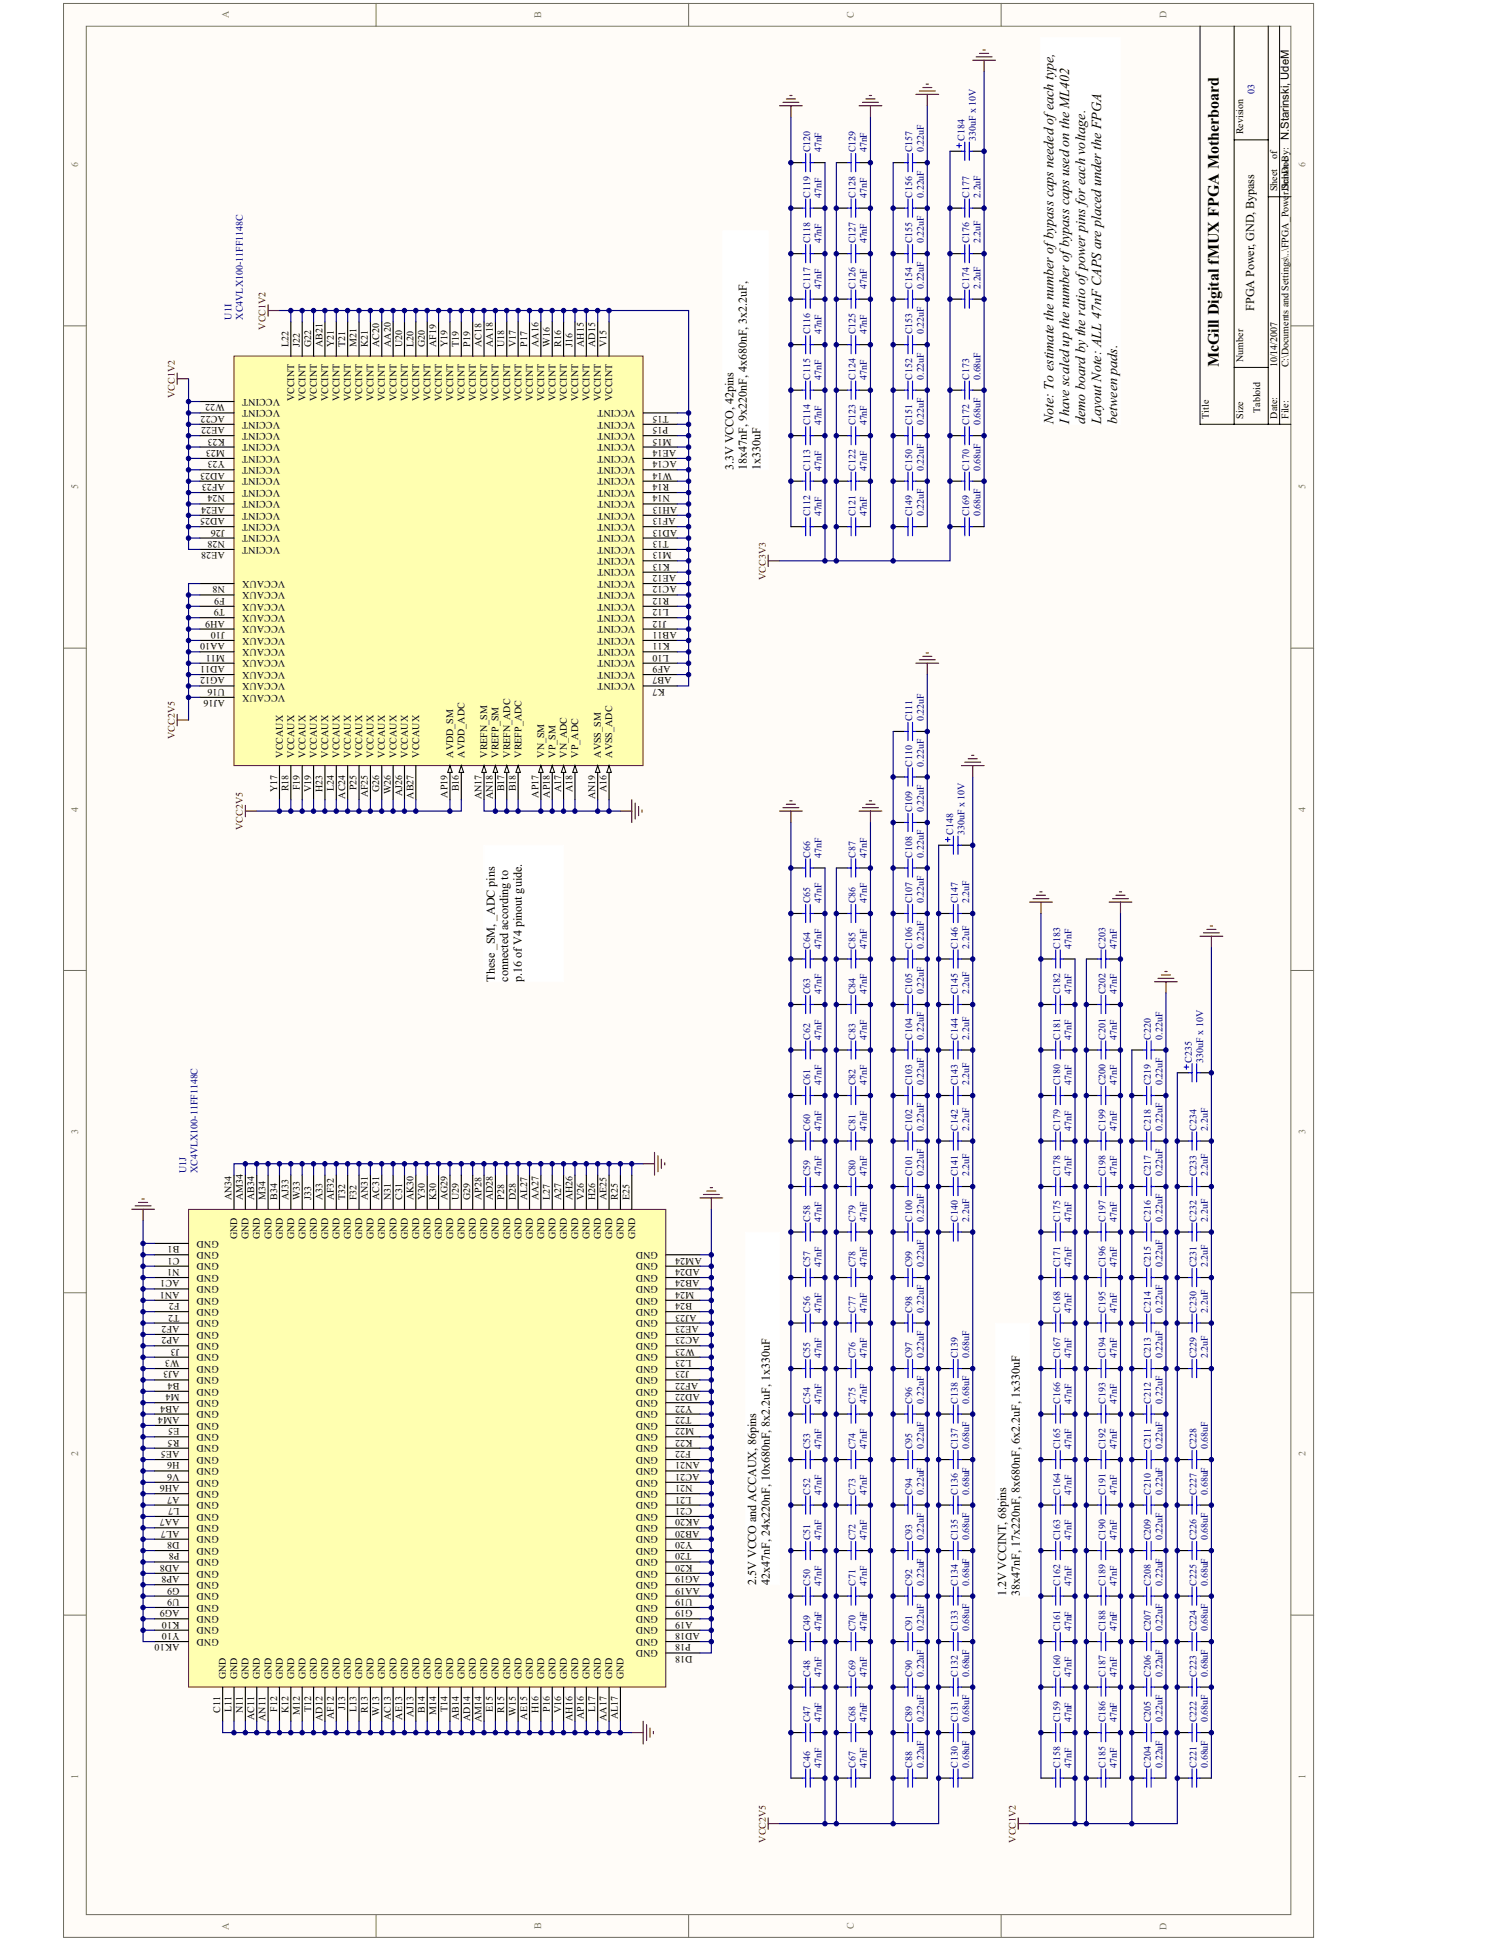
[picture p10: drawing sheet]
<svg xmlns="http://www.w3.org/2000/svg" width="216mm" height="279mm" viewBox="0 0 216 279" stroke-linecap="round" stroke-linejoin="round" font-family="sans-serif">
<defs><g id="words">
<text font-size="2.3" x="175.8" y="53" transform="rotate(-90 175.8 53)">McGill Digital fMUX FPGA Motherboard</text>
<g font-size="2">
<text x="151.9" y="61.2" transform="rotate(-90 151.9 61.2)">Note: To estimate the number ofbypass caps needed ofeach type,</text>
<text x="154.2" y="61.2" transform="rotate(-90 154.2 61.2)">Ihave scaled upthe number ofbypass caps used on the ML402</text>
<text x="156.5" y="61.2" transform="rotate(-90 156.5 61.2)">demo board by the ratio ofpower pins for each voltage.</text>
<text x="158.8" y="61.2" transform="rotate(-90 158.8 61.2)">Layout Note: ALL 47nF CAPS are placed under the FPGA</text>
<text x="161.1" y="61.2" transform="rotate(-90 161.1 61.2)">between pads.</text>
</g>
<g font-size="1.8">
<text x="180.9" y="44.8" transform="rotate(-90 180.9 44.8)">FPGA Power, GND, Bypass</text>
<text x="105.8" y="67.7" transform="rotate(-90 105.8 67.7)">3.3V VCCO, 42pins</text>
<text x="107.7" y="67.7" transform="rotate(-90 107.7 67.7)">18x47nF, 9x220nF, 4x680nF, 3x2.2uF,</text>
<text x="109.7" y="67.7" transform="rotate(-90 109.7 67.7)">1x330uF</text>
<text x="71.4" y="141.5" transform="rotate(-90 71.4 141.5)">These _SM, _ADC pins</text>
<text x="73.3" y="141.5" transform="rotate(-90 73.3 141.5)">connected according to</text>
<text x="75.2" y="141.5" transform="rotate(-90 75.2 141.5)">p.16 ofV4 pinout guide.</text>
<text x="109.1" y="228.5" transform="rotate(-90 109.1 228.5)">2.5V VCCO and ACCAUX, 86pins</text>
<text x="111" y="228.5" transform="rotate(-90 111 228.5)">42x47nF, 24x220nF, 10x680nF, 8x2.2uF, 1x330uF</text>
<text x="145.1" y="230.1" transform="rotate(-90 145.1 230.1)">1.2V VCCINT, 68pins</text>
<text x="147.1" y="230.1" transform="rotate(-90 147.1 230.1)">38x47nF, 17x220nF, 8x680nF, 6x2.2uF, 1x330uF</text>
</g>
<g font-size="1.4" fill="#716f64">
<text x="33" y="2.6" transform="rotate(-90 33 2.6)">A</text>
<text x="78.1" y="2.6" transform="rotate(-90 78.1 2.6)">B</text>
<text x="123.1" y="2.6" transform="rotate(-90 123.1 2.6)">C</text>
<text x="168.2" y="2.6" transform="rotate(-90 168.2 2.6)">D</text>
<text x="11.3" y="24.1" transform="rotate(-90 11.3 24.1)">6</text>
<text x="188.3" y="24.1" transform="rotate(-90 188.3 24.1)">6</text>
<text x="11.3" y="70.6" transform="rotate(-90 11.3 70.6)">5</text>
<text x="188.3" y="70.6" transform="rotate(-90 188.3 70.6)">5</text>
<text x="11.3" y="117" transform="rotate(-90 11.3 117)">4</text>
<text x="188.3" y="117" transform="rotate(-90 188.3 117)">4</text>
<text x="11.3" y="163.5" transform="rotate(-90 11.3 163.5)">3</text>
<text x="188.3" y="163.5" transform="rotate(-90 188.3 163.5)">3</text>
<text x="11.3" y="210" transform="rotate(-90 11.3 210)">2</text>
<text x="188.3" y="210" transform="rotate(-90 188.3 210)">2</text>
<text x="11.3" y="256.4" transform="rotate(-90 11.3 256.4)">1</text>
<text x="188.3" y="256.4" transform="rotate(-90 188.3 256.4)">1</text>
<text x="33" y="278.2" transform="rotate(-90 33 278.2)">A</text>
<text x="78.1" y="278.1" transform="rotate(-90 78.1 278.1)">B</text>
<text x="123.1" y="278.1" transform="rotate(-90 123.1 278.1)">C</text>
<text x="168.2" y="278.2" transform="rotate(-90 168.2 278.2)">D</text>
</g>
<g font-size="1.4" fill="#000080">
<text x="180.9" y="13.6" transform="rotate(-90 180.9 13.6)">03</text>
<text x="116.8" y="22" transform="rotate(-90 116.8 22)">C120</text>
<text x="118.5" y="22" transform="rotate(-90 118.5 22)">47nF</text>
<text x="123.4" y="22" transform="rotate(-90 123.4 22)">C129</text>
<text x="125" y="22" transform="rotate(-90 125 22)">47nF</text>
<text x="131.6" y="22" transform="rotate(-90 131.6 22)">C157</text>
<text x="133.2" y="22" transform="rotate(-90 133.2 22)">0.22uF</text>
<text x="139.1" y="20.3" transform="rotate(-90 139.1 20.3)">C184</text>
<text x="140.8" y="20.3" transform="rotate(-90 140.8 20.3)">330uF x 10V</text>
<text x="116.8" y="28.5" transform="rotate(-90 116.8 28.5)">C119</text>
<text x="118.5" y="28.5" transform="rotate(-90 118.5 28.5)">47nF</text>
<text x="123.4" y="28.5" transform="rotate(-90 123.4 28.5)">C128</text>
<text x="125" y="28.5" transform="rotate(-90 125 28.5)">47nF</text>
<text x="131.6" y="28.5" transform="rotate(-90 131.6 28.5)">C156</text>
<text x="133.2" y="28.5" transform="rotate(-90 133.2 28.5)">0.22uF</text>
<text x="139.8" y="28.5" transform="rotate(-90 139.8 28.5)">C177</text>
<text x="141.4" y="28.5" transform="rotate(-90 141.4 28.5)">2.2uF</text>
<text x="116.8" y="35.1" transform="rotate(-90 116.8 35.1)">C118</text>
<text x="118.5" y="35.1" transform="rotate(-90 118.5 35.1)">47nF</text>
<text x="123.4" y="35.1" transform="rotate(-90 123.4 35.1)">C127</text>
<text x="125" y="35.1" transform="rotate(-90 125 35.1)">47nF</text>
<text x="131.6" y="35.1" transform="rotate(-90 131.6 35.1)">C155</text>
<text x="133.2" y="35.1" transform="rotate(-90 133.2 35.1)">0.22uF</text>
<text x="139.8" y="35.1" transform="rotate(-90 139.8 35.1)">C176</text>
<text x="141.4" y="35.1" transform="rotate(-90 141.4 35.1)">2.2uF</text>
<text x="116.8" y="41.7" transform="rotate(-90 116.8 41.7)">C117</text>
<text x="118.5" y="41.7" transform="rotate(-90 118.5 41.7)">47nF</text>
<text x="123.4" y="41.7" transform="rotate(-90 123.4 41.7)">C126</text>
<text x="125" y="41.7" transform="rotate(-90 125 41.7)">47nF</text>
<text x="131.6" y="41.7" transform="rotate(-90 131.6 41.7)">C154</text>
<text x="133.2" y="41.7" transform="rotate(-90 133.2 41.7)">0.22uF</text>
<text x="139.8" y="41.7" transform="rotate(-90 139.8 41.7)">C174</text>
<text x="141.4" y="41.7" transform="rotate(-90 141.4 41.7)">2.2uF</text>
<text x="33.4" y="46.1" transform="rotate(-90 33.4 46.1)">U1I</text>
<text x="35" y="46.1" transform="rotate(-90 35 46.1)">XC4VLX100-11FF1148C</text>
<text x="116.8" y="48.2" transform="rotate(-90 116.8 48.2)">C116</text>
<text x="118.5" y="48.2" transform="rotate(-90 118.5 48.2)">47nF</text>
<text x="123.4" y="48.2" transform="rotate(-90 123.4 48.2)">C125</text>
<text x="125" y="48.2" transform="rotate(-90 125 48.2)">47nF</text>
<text x="131.6" y="48.2" transform="rotate(-90 131.6 48.2)">C153</text>
<text x="133.2" y="48.2" transform="rotate(-90 133.2 48.2)">0.22uF</text>
<text x="116.8" y="54.8" transform="rotate(-90 116.8 54.8)">C115</text>
<text x="118.5" y="54.8" transform="rotate(-90 118.5 54.8)">47nF</text>
<text x="123.4" y="54.8" transform="rotate(-90 123.4 54.8)">C124</text>
<text x="125" y="54.8" transform="rotate(-90 125 54.8)">47nF</text>
<text x="131.6" y="54.8" transform="rotate(-90 131.6 54.8)">C152</text>
<text x="133.2" y="54.8" transform="rotate(-90 133.2 54.8)">0.22uF</text>
<text x="139.8" y="54.8" transform="rotate(-90 139.8 54.8)">C173</text>
<text x="141.4" y="54.8" transform="rotate(-90 141.4 54.8)">0.68uF</text>
<text x="116.8" y="61.3" transform="rotate(-90 116.8 61.3)">C114</text>
<text x="118.5" y="61.3" transform="rotate(-90 118.5 61.3)">47nF</text>
<text x="123.4" y="61.3" transform="rotate(-90 123.4 61.3)">C123</text>
<text x="125" y="61.3" transform="rotate(-90 125 61.3)">47nF</text>
<text x="131.6" y="61.3" transform="rotate(-90 131.6 61.3)">C151</text>
<text x="133.2" y="61.3" transform="rotate(-90 133.2 61.3)">0.22uF</text>
<text x="139.8" y="61.3" transform="rotate(-90 139.8 61.3)">C172</text>
<text x="141.4" y="61.3" transform="rotate(-90 141.4 61.3)">0.68uF</text>
<text x="116.8" y="67.9" transform="rotate(-90 116.8 67.9)">C113</text>
<text x="118.5" y="67.9" transform="rotate(-90 118.5 67.9)">47nF</text>
<text x="123.4" y="67.9" transform="rotate(-90 123.4 67.9)">C122</text>
<text x="125" y="67.9" transform="rotate(-90 125 67.9)">47nF</text>
<text x="131.6" y="67.9" transform="rotate(-90 131.6 67.9)">C150</text>
<text x="133.2" y="67.9" transform="rotate(-90 133.2 67.9)">0.22uF</text>
<text x="139.8" y="67.9" transform="rotate(-90 139.8 67.9)">C170</text>
<text x="141.4" y="67.9" transform="rotate(-90 141.4 67.9)">0.68uF</text>
<text x="116.8" y="74.5" transform="rotate(-90 116.8 74.5)">C112</text>
<text x="118.5" y="74.5" transform="rotate(-90 118.5 74.5)">47nF</text>
<text x="123.4" y="74.5" transform="rotate(-90 123.4 74.5)">C121</text>
<text x="125" y="74.5" transform="rotate(-90 125 74.5)">47nF</text>
<text x="131.6" y="74.5" transform="rotate(-90 131.6 74.5)">C149</text>
<text x="133.2" y="74.5" transform="rotate(-90 133.2 74.5)">0.22uF</text>
<text x="139.8" y="74.5" transform="rotate(-90 139.8 74.5)">C169</text>
<text x="141.4" y="74.5" transform="rotate(-90 141.4 74.5)">0.68uF</text>
<text x="131.6" y="104" transform="rotate(-90 131.6 104)">C111</text>
<text x="133.2" y="104" transform="rotate(-90 133.2 104)">0.22uF</text>
<text x="131.6" y="110.5" transform="rotate(-90 131.6 110.5)">C110</text>
<text x="133.2" y="110.5" transform="rotate(-90 133.2 110.5)">0.22uF</text>
<text x="131.6" y="117.1" transform="rotate(-90 131.6 117.1)">C109</text>
<text x="133.2" y="117.1" transform="rotate(-90 133.2 117.1)">0.22uF</text>
<text x="116.8" y="123.7" transform="rotate(-90 116.8 123.7)">C66</text>
<text x="118.5" y="123.7" transform="rotate(-90 118.5 123.7)">47nF</text>
<text x="123.4" y="123.7" transform="rotate(-90 123.4 123.7)">C87</text>
<text x="125" y="123.7" transform="rotate(-90 125 123.7)">47nF</text>
<text x="131.6" y="123.7" transform="rotate(-90 131.6 123.7)">C108</text>
<text x="133.2" y="123.7" transform="rotate(-90 133.2 123.7)">0.22uF</text>
<text x="137.5" y="120.4" transform="rotate(-90 137.5 120.4)">C148</text>
<text x="139.1" y="120.4" transform="rotate(-90 139.1 120.4)">330uF x 10V</text>
<text x="116.8" y="130.2" transform="rotate(-90 116.8 130.2)">C65</text>
<text x="118.5" y="130.2" transform="rotate(-90 118.5 130.2)">47nF</text>
<text x="123.4" y="130.2" transform="rotate(-90 123.4 130.2)">C86</text>
<text x="125" y="130.2" transform="rotate(-90 125 130.2)">47nF</text>
<text x="131.6" y="130.2" transform="rotate(-90 131.6 130.2)">C107</text>
<text x="133.2" y="130.2" transform="rotate(-90 133.2 130.2)">0.22uF</text>
<text x="138.1" y="130.2" transform="rotate(-90 138.1 130.2)">C147</text>
<text x="139.8" y="130.2" transform="rotate(-90 139.8 130.2)">2.2uF</text>
<text x="116.8" y="136.8" transform="rotate(-90 116.8 136.8)">C64</text>
<text x="118.5" y="136.8" transform="rotate(-90 118.5 136.8)">47nF</text>
<text x="123.4" y="136.8" transform="rotate(-90 123.4 136.8)">C85</text>
<text x="125" y="136.8" transform="rotate(-90 125 136.8)">47nF</text>
<text x="131.6" y="136.8" transform="rotate(-90 131.6 136.8)">C106</text>
<text x="133.2" y="136.8" transform="rotate(-90 133.2 136.8)">0.22uF</text>
<text x="138.1" y="136.8" transform="rotate(-90 138.1 136.8)">C146</text>
<text x="139.8" y="136.8" transform="rotate(-90 139.8 136.8)">2.2uF</text>
<text x="152.9" y="136.8" transform="rotate(-90 152.9 136.8)">C183</text>
<text x="154.5" y="136.8" transform="rotate(-90 154.5 136.8)">47nF</text>
<text x="159.4" y="136.8" transform="rotate(-90 159.4 136.8)">C203</text>
<text x="161.1" y="136.8" transform="rotate(-90 161.1 136.8)">47nF</text>
<text x="116.8" y="143.3" transform="rotate(-90 116.8 143.3)">C63</text>
<text x="118.5" y="143.3" transform="rotate(-90 118.5 143.3)">47nF</text>
<text x="123.4" y="143.3" transform="rotate(-90 123.4 143.3)">C84</text>
<text x="125" y="143.3" transform="rotate(-90 125 143.3)">47nF</text>
<text x="131.6" y="143.3" transform="rotate(-90 131.6 143.3)">C105</text>
<text x="133.2" y="143.3" transform="rotate(-90 133.2 143.3)">0.22uF</text>
<text x="138.1" y="143.3" transform="rotate(-90 138.1 143.3)">C145</text>
<text x="139.8" y="143.3" transform="rotate(-90 139.8 143.3)">2.2uF</text>
<text x="152.9" y="143.3" transform="rotate(-90 152.9 143.3)">C182</text>
<text x="154.5" y="143.3" transform="rotate(-90 154.5 143.3)">47nF</text>
<text x="159.4" y="143.3" transform="rotate(-90 159.4 143.3)">C202</text>
<text x="161.1" y="143.3" transform="rotate(-90 161.1 143.3)">47nF</text>
<text x="116.8" y="149.9" transform="rotate(-90 116.8 149.9)">C62</text>
<text x="118.5" y="149.9" transform="rotate(-90 118.5 149.9)">47nF</text>
<text x="123.4" y="149.9" transform="rotate(-90 123.4 149.9)">C83</text>
<text x="125" y="149.9" transform="rotate(-90 125 149.9)">47nF</text>
<text x="131.6" y="149.9" transform="rotate(-90 131.6 149.9)">C104</text>
<text x="133.2" y="149.9" transform="rotate(-90 133.2 149.9)">0.22uF</text>
<text x="138.1" y="149.9" transform="rotate(-90 138.1 149.9)">C144</text>
<text x="139.8" y="149.9" transform="rotate(-90 139.8 149.9)">2.2uF</text>
<text x="152.9" y="149.9" transform="rotate(-90 152.9 149.9)">C181</text>
<text x="154.5" y="149.9" transform="rotate(-90 154.5 149.9)">47nF</text>
<text x="159.4" y="149.9" transform="rotate(-90 159.4 149.9)">C201</text>
<text x="161.1" y="149.9" transform="rotate(-90 161.1 149.9)">47nF</text>
<text x="166" y="149.9" transform="rotate(-90 166 149.9)">C220</text>
<text x="167.6" y="149.9" transform="rotate(-90 167.6 149.9)">0.22uF</text>
<text x="171.9" y="153.2" transform="rotate(-90 171.9 153.2)">C235</text>
<text x="173.5" y="153.2" transform="rotate(-90 173.5 153.2)">330uF x 10V</text>
<text x="116.8" y="156.5" transform="rotate(-90 116.8 156.5)">C61</text>
<text x="118.5" y="156.5" transform="rotate(-90 118.5 156.5)">47nF</text>
<text x="123.4" y="156.5" transform="rotate(-90 123.4 156.5)">C82</text>
<text x="125" y="156.5" transform="rotate(-90 125 156.5)">47nF</text>
<text x="131.6" y="156.5" transform="rotate(-90 131.6 156.5)">C103</text>
<text x="133.2" y="156.5" transform="rotate(-90 133.2 156.5)">0.22uF</text>
<text x="138.1" y="156.5" transform="rotate(-90 138.1 156.5)">C143</text>
<text x="139.8" y="156.5" transform="rotate(-90 139.8 156.5)">2.2uF</text>
<text x="152.9" y="156.5" transform="rotate(-90 152.9 156.5)">C180</text>
<text x="154.5" y="156.5" transform="rotate(-90 154.5 156.5)">47nF</text>
<text x="159.4" y="156.5" transform="rotate(-90 159.4 156.5)">C200</text>
<text x="161.1" y="156.5" transform="rotate(-90 161.1 156.5)">47nF</text>
<text x="166" y="156.5" transform="rotate(-90 166 156.5)">C219</text>
<text x="167.6" y="156.5" transform="rotate(-90 167.6 156.5)">0.22uF</text>
<text x="116.8" y="163" transform="rotate(-90 116.8 163)">C60</text>
<text x="118.5" y="163" transform="rotate(-90 118.5 163)">47nF</text>
<text x="123.4" y="163" transform="rotate(-90 123.4 163)">C81</text>
<text x="125" y="163" transform="rotate(-90 125 163)">47nF</text>
<text x="131.6" y="163" transform="rotate(-90 131.6 163)">C102</text>
<text x="133.2" y="163" transform="rotate(-90 133.2 163)">0.22uF</text>
<text x="138.1" y="163" transform="rotate(-90 138.1 163)">C142</text>
<text x="139.8" y="163" transform="rotate(-90 139.8 163)">2.2uF</text>
<text x="152.9" y="163" transform="rotate(-90 152.9 163)">C179</text>
<text x="154.5" y="163" transform="rotate(-90 154.5 163)">47nF</text>
<text x="159.4" y="163" transform="rotate(-90 159.4 163)">C199</text>
<text x="161.1" y="163" transform="rotate(-90 161.1 163)">47nF</text>
<text x="166" y="163" transform="rotate(-90 166 163)">C218</text>
<text x="167.6" y="163" transform="rotate(-90 167.6 163)">0.22uF</text>
<text x="172.6" y="163" transform="rotate(-90 172.6 163)">C234</text>
<text x="174.2" y="163" transform="rotate(-90 174.2 163)">2.2uF</text>
<text x="26.8" y="169.1" transform="rotate(-90 26.8 169.1)">U1J</text>
<text x="28.5" y="169.1" transform="rotate(-90 28.5 169.1)">XC4VLX100-11FF1148C</text>
<text x="116.8" y="169.6" transform="rotate(-90 116.8 169.6)">C59</text>
<text x="118.5" y="169.6" transform="rotate(-90 118.5 169.6)">47nF</text>
<text x="123.4" y="169.6" transform="rotate(-90 123.4 169.6)">C80</text>
<text x="125" y="169.6" transform="rotate(-90 125 169.6)">47nF</text>
<text x="131.6" y="169.6" transform="rotate(-90 131.6 169.6)">C101</text>
<text x="133.2" y="169.6" transform="rotate(-90 133.2 169.6)">0.22uF</text>
<text x="138.1" y="169.6" transform="rotate(-90 138.1 169.6)">C141</text>
<text x="139.8" y="169.6" transform="rotate(-90 139.8 169.6)">2.2uF</text>
<text x="152.9" y="169.6" transform="rotate(-90 152.9 169.6)">C178</text>
<text x="154.5" y="169.6" transform="rotate(-90 154.5 169.6)">47nF</text>
<text x="159.4" y="169.6" transform="rotate(-90 159.4 169.6)">C198</text>
<text x="161.1" y="169.6" transform="rotate(-90 161.1 169.6)">47nF</text>
<text x="166" y="169.6" transform="rotate(-90 166 169.6)">C217</text>
<text x="167.6" y="169.6" transform="rotate(-90 167.6 169.6)">0.22uF</text>
<text x="172.6" y="169.6" transform="rotate(-90 172.6 169.6)">C233</text>
<text x="174.2" y="169.6" transform="rotate(-90 174.2 169.6)">2.2uF</text>
<text x="116.8" y="176.1" transform="rotate(-90 116.8 176.1)">C58</text>
<text x="118.5" y="176.1" transform="rotate(-90 118.5 176.1)">47nF</text>
<text x="123.4" y="176.1" transform="rotate(-90 123.4 176.1)">C79</text>
<text x="125" y="176.1" transform="rotate(-90 125 176.1)">47nF</text>
<text x="131.6" y="176.1" transform="rotate(-90 131.6 176.1)">C100</text>
<text x="133.2" y="176.1" transform="rotate(-90 133.2 176.1)">0.22uF</text>
<text x="138.1" y="176.1" transform="rotate(-90 138.1 176.1)">C140</text>
<text x="139.8" y="176.1" transform="rotate(-90 139.8 176.1)">2.2uF</text>
<text x="152.9" y="176.1" transform="rotate(-90 152.9 176.1)">C175</text>
<text x="154.5" y="176.1" transform="rotate(-90 154.5 176.1)">47nF</text>
<text x="159.4" y="176.1" transform="rotate(-90 159.4 176.1)">C197</text>
<text x="161.1" y="176.1" transform="rotate(-90 161.1 176.1)">47nF</text>
<text x="166" y="176.1" transform="rotate(-90 166 176.1)">C216</text>
<text x="167.6" y="176.1" transform="rotate(-90 167.6 176.1)">0.22uF</text>
<text x="172.6" y="176.1" transform="rotate(-90 172.6 176.1)">C232</text>
<text x="174.2" y="176.1" transform="rotate(-90 174.2 176.1)">2.2uF</text>
<text x="116.8" y="182.7" transform="rotate(-90 116.8 182.7)">C57</text>
<text x="118.5" y="182.7" transform="rotate(-90 118.5 182.7)">47nF</text>
<text x="123.4" y="182.7" transform="rotate(-90 123.4 182.7)">C78</text>
<text x="125" y="182.7" transform="rotate(-90 125 182.7)">47nF</text>
<text x="131.6" y="182.7" transform="rotate(-90 131.6 182.7)">C99</text>
<text x="133.2" y="182.7" transform="rotate(-90 133.2 182.7)">0.22uF</text>
<text x="152.9" y="182.7" transform="rotate(-90 152.9 182.7)">C171</text>
<text x="154.5" y="182.7" transform="rotate(-90 154.5 182.7)">47nF</text>
<text x="159.4" y="182.7" transform="rotate(-90 159.4 182.7)">C196</text>
<text x="161.1" y="182.7" transform="rotate(-90 161.1 182.7)">47nF</text>
<text x="166" y="182.7" transform="rotate(-90 166 182.7)">C215</text>
<text x="167.6" y="182.7" transform="rotate(-90 167.6 182.7)">0.22uF</text>
<text x="172.6" y="182.7" transform="rotate(-90 172.6 182.7)">C231</text>
<text x="174.2" y="182.7" transform="rotate(-90 174.2 182.7)">2.2uF</text>
<text x="116.8" y="189.3" transform="rotate(-90 116.8 189.3)">C56</text>
<text x="118.5" y="189.3" transform="rotate(-90 118.5 189.3)">47nF</text>
<text x="123.4" y="189.3" transform="rotate(-90 123.4 189.3)">C77</text>
<text x="125" y="189.3" transform="rotate(-90 125 189.3)">47nF</text>
<text x="131.6" y="189.3" transform="rotate(-90 131.6 189.3)">C98</text>
<text x="133.2" y="189.3" transform="rotate(-90 133.2 189.3)">0.22uF</text>
<text x="152.9" y="189.3" transform="rotate(-90 152.9 189.3)">C168</text>
<text x="154.5" y="189.3" transform="rotate(-90 154.5 189.3)">47nF</text>
<text x="159.4" y="189.3" transform="rotate(-90 159.4 189.3)">C195</text>
<text x="161.1" y="189.3" transform="rotate(-90 161.1 189.3)">47nF</text>
<text x="166" y="189.3" transform="rotate(-90 166 189.3)">C214</text>
<text x="167.6" y="189.3" transform="rotate(-90 167.6 189.3)">0.22uF</text>
<text x="172.6" y="189.3" transform="rotate(-90 172.6 189.3)">C230</text>
<text x="174.2" y="189.3" transform="rotate(-90 174.2 189.3)">2.2uF</text>
<text x="116.8" y="195.8" transform="rotate(-90 116.8 195.8)">C55</text>
<text x="118.5" y="195.8" transform="rotate(-90 118.5 195.8)">47nF</text>
<text x="123.4" y="195.8" transform="rotate(-90 123.4 195.8)">C76</text>
<text x="125" y="195.8" transform="rotate(-90 125 195.8)">47nF</text>
<text x="131.6" y="195.8" transform="rotate(-90 131.6 195.8)">C97</text>
<text x="133.2" y="195.8" transform="rotate(-90 133.2 195.8)">0.22uF</text>
<text x="138.1" y="195.8" transform="rotate(-90 138.1 195.8)">C139</text>
<text x="139.8" y="195.8" transform="rotate(-90 139.8 195.8)">0.68uF</text>
<text x="152.9" y="195.8" transform="rotate(-90 152.9 195.8)">C167</text>
<text x="154.5" y="195.8" transform="rotate(-90 154.5 195.8)">47nF</text>
<text x="159.4" y="195.8" transform="rotate(-90 159.4 195.8)">C194</text>
<text x="161.1" y="195.8" transform="rotate(-90 161.1 195.8)">47nF</text>
<text x="166" y="195.8" transform="rotate(-90 166 195.8)">C213</text>
<text x="167.6" y="195.8" transform="rotate(-90 167.6 195.8)">0.22uF</text>
<text x="172.6" y="195.8" transform="rotate(-90 172.6 195.8)">C229</text>
<text x="174.2" y="195.8" transform="rotate(-90 174.2 195.8)">2.2uF</text>
<text x="116.8" y="202.4" transform="rotate(-90 116.8 202.4)">C54</text>
<text x="118.5" y="202.4" transform="rotate(-90 118.5 202.4)">47nF</text>
<text x="123.4" y="202.4" transform="rotate(-90 123.4 202.4)">C75</text>
<text x="125" y="202.4" transform="rotate(-90 125 202.4)">47nF</text>
<text x="131.6" y="202.4" transform="rotate(-90 131.6 202.4)">C96</text>
<text x="133.2" y="202.4" transform="rotate(-90 133.2 202.4)">0.22uF</text>
<text x="138.1" y="202.4" transform="rotate(-90 138.1 202.4)">C138</text>
<text x="139.8" y="202.4" transform="rotate(-90 139.8 202.4)">0.68uF</text>
<text x="152.9" y="202.4" transform="rotate(-90 152.9 202.4)">C166</text>
<text x="154.5" y="202.4" transform="rotate(-90 154.5 202.4)">47nF</text>
<text x="159.4" y="202.4" transform="rotate(-90 159.4 202.4)">C193</text>
<text x="161.1" y="202.4" transform="rotate(-90 161.1 202.4)">47nF</text>
<text x="166" y="202.4" transform="rotate(-90 166 202.4)">C212</text>
<text x="167.6" y="202.4" transform="rotate(-90 167.6 202.4)">0.22uF</text>
<text x="116.8" y="208.9" transform="rotate(-90 116.8 208.9)">C53</text>
<text x="118.5" y="208.9" transform="rotate(-90 118.5 208.9)">47nF</text>
<text x="123.4" y="208.9" transform="rotate(-90 123.4 208.9)">C74</text>
<text x="125" y="208.9" transform="rotate(-90 125 208.9)">47nF</text>
<text x="131.6" y="208.9" transform="rotate(-90 131.6 208.9)">C95</text>
<text x="133.2" y="208.9" transform="rotate(-90 133.2 208.9)">0.22uF</text>
<text x="138.1" y="208.9" transform="rotate(-90 138.1 208.9)">C137</text>
<text x="139.8" y="208.9" transform="rotate(-90 139.8 208.9)">0.68uF</text>
<text x="152.9" y="208.9" transform="rotate(-90 152.9 208.9)">C165</text>
<text x="154.5" y="208.9" transform="rotate(-90 154.5 208.9)">47nF</text>
<text x="159.4" y="208.9" transform="rotate(-90 159.4 208.9)">C192</text>
<text x="161.1" y="208.9" transform="rotate(-90 161.1 208.9)">47nF</text>
<text x="166" y="208.9" transform="rotate(-90 166 208.9)">C211</text>
<text x="167.6" y="208.9" transform="rotate(-90 167.6 208.9)">0.22uF</text>
<text x="172.6" y="208.9" transform="rotate(-90 172.6 208.9)">C228</text>
<text x="174.2" y="208.9" transform="rotate(-90 174.2 208.9)">0.68uF</text>
<text x="116.8" y="215.5" transform="rotate(-90 116.8 215.5)">C52</text>
<text x="118.5" y="215.5" transform="rotate(-90 118.5 215.5)">47nF</text>
<text x="123.4" y="215.5" transform="rotate(-90 123.4 215.5)">C73</text>
<text x="125" y="215.5" transform="rotate(-90 125 215.5)">47nF</text>
<text x="131.6" y="215.5" transform="rotate(-90 131.6 215.5)">C94</text>
<text x="133.2" y="215.5" transform="rotate(-90 133.2 215.5)">0.22uF</text>
<text x="138.1" y="215.5" transform="rotate(-90 138.1 215.5)">C136</text>
<text x="139.8" y="215.5" transform="rotate(-90 139.8 215.5)">0.68uF</text>
<text x="152.9" y="215.5" transform="rotate(-90 152.9 215.5)">C164</text>
<text x="154.5" y="215.5" transform="rotate(-90 154.5 215.5)">47nF</text>
<text x="159.4" y="215.5" transform="rotate(-90 159.4 215.5)">C191</text>
<text x="161.1" y="215.5" transform="rotate(-90 161.1 215.5)">47nF</text>
<text x="166" y="215.5" transform="rotate(-90 166 215.5)">C210</text>
<text x="167.6" y="215.5" transform="rotate(-90 167.6 215.5)">0.22uF</text>
<text x="172.6" y="215.5" transform="rotate(-90 172.6 215.5)">C227</text>
<text x="174.2" y="215.5" transform="rotate(-90 174.2 215.5)">0.68uF</text>
<text x="116.8" y="222.1" transform="rotate(-90 116.8 222.1)">C51</text>
<text x="118.5" y="222.1" transform="rotate(-90 118.5 222.1)">47nF</text>
<text x="123.4" y="222.1" transform="rotate(-90 123.4 222.1)">C72</text>
<text x="125" y="222.1" transform="rotate(-90 125 222.1)">47nF</text>
<text x="131.6" y="222.1" transform="rotate(-90 131.6 222.1)">C93</text>
<text x="133.2" y="222.1" transform="rotate(-90 133.2 222.1)">0.22uF</text>
<text x="138.1" y="222.1" transform="rotate(-90 138.1 222.1)">C135</text>
<text x="139.8" y="222.1" transform="rotate(-90 139.8 222.1)">0.68uF</text>
<text x="152.9" y="222.1" transform="rotate(-90 152.9 222.1)">C163</text>
<text x="154.5" y="222.1" transform="rotate(-90 154.5 222.1)">47nF</text>
<text x="159.4" y="222.1" transform="rotate(-90 159.4 222.1)">C190</text>
<text x="161.1" y="222.1" transform="rotate(-90 161.1 222.1)">47nF</text>
<text x="166" y="222.1" transform="rotate(-90 166 222.1)">C209</text>
<text x="167.6" y="222.1" transform="rotate(-90 167.6 222.1)">0.22uF</text>
<text x="172.6" y="222.1" transform="rotate(-90 172.6 222.1)">C226</text>
<text x="174.2" y="222.1" transform="rotate(-90 174.2 222.1)">0.68uF</text>
<text x="116.8" y="228.6" transform="rotate(-90 116.8 228.6)">C50</text>
<text x="118.5" y="228.6" transform="rotate(-90 118.5 228.6)">47nF</text>
<text x="123.4" y="228.6" transform="rotate(-90 123.4 228.6)">C71</text>
<text x="125" y="228.6" transform="rotate(-90 125 228.6)">47nF</text>
<text x="131.6" y="228.6" transform="rotate(-90 131.6 228.6)">C92</text>
<text x="133.2" y="228.6" transform="rotate(-90 133.2 228.6)">0.22uF</text>
<text x="138.1" y="228.6" transform="rotate(-90 138.1 228.6)">C134</text>
<text x="139.8" y="228.6" transform="rotate(-90 139.8 228.6)">0.68uF</text>
<text x="152.9" y="228.6" transform="rotate(-90 152.9 228.6)">C162</text>
<text x="154.5" y="228.6" transform="rotate(-90 154.5 228.6)">47nF</text>
<text x="159.4" y="228.6" transform="rotate(-90 159.4 228.6)">C189</text>
<text x="161.1" y="228.6" transform="rotate(-90 161.1 228.6)">47nF</text>
<text x="166" y="228.6" transform="rotate(-90 166 228.6)">C208</text>
<text x="167.6" y="228.6" transform="rotate(-90 167.6 228.6)">0.22uF</text>
<text x="172.6" y="228.6" transform="rotate(-90 172.6 228.6)">C225</text>
<text x="174.2" y="228.6" transform="rotate(-90 174.2 228.6)">0.68uF</text>
<text x="116.8" y="235.2" transform="rotate(-90 116.8 235.2)">C49</text>
<text x="118.5" y="235.2" transform="rotate(-90 118.5 235.2)">47nF</text>
<text x="123.4" y="235.2" transform="rotate(-90 123.4 235.2)">C70</text>
<text x="125" y="235.2" transform="rotate(-90 125 235.2)">47nF</text>
<text x="131.6" y="235.2" transform="rotate(-90 131.6 235.2)">C91</text>
<text x="133.2" y="235.2" transform="rotate(-90 133.2 235.2)">0.22uF</text>
<text x="138.1" y="235.2" transform="rotate(-90 138.1 235.2)">C133</text>
<text x="139.8" y="235.2" transform="rotate(-90 139.8 235.2)">0.68uF</text>
<text x="152.9" y="235.2" transform="rotate(-90 152.9 235.2)">C161</text>
<text x="154.5" y="235.2" transform="rotate(-90 154.5 235.2)">47nF</text>
<text x="159.4" y="235.2" transform="rotate(-90 159.4 235.2)">C188</text>
<text x="161.1" y="235.2" transform="rotate(-90 161.1 235.2)">47nF</text>
<text x="166" y="235.2" transform="rotate(-90 166 235.2)">C207</text>
<text x="167.6" y="235.2" transform="rotate(-90 167.6 235.2)">0.22uF</text>
<text x="172.6" y="235.2" transform="rotate(-90 172.6 235.2)">C224</text>
<text x="174.2" y="235.2" transform="rotate(-90 174.2 235.2)">0.68uF</text>
<text x="116.8" y="241.8" transform="rotate(-90 116.8 241.8)">C48</text>
<text x="118.5" y="241.8" transform="rotate(-90 118.5 241.8)">47nF</text>
<text x="123.4" y="241.8" transform="rotate(-90 123.4 241.8)">C69</text>
<text x="125" y="241.8" transform="rotate(-90 125 241.8)">47nF</text>
<text x="131.6" y="241.8" transform="rotate(-90 131.6 241.8)">C90</text>
<text x="133.2" y="241.8" transform="rotate(-90 133.2 241.8)">0.22uF</text>
<text x="138.1" y="241.8" transform="rotate(-90 138.1 241.8)">C132</text>
<text x="139.8" y="241.8" transform="rotate(-90 139.8 241.8)">0.68uF</text>
<text x="152.9" y="241.8" transform="rotate(-90 152.9 241.8)">C160</text>
<text x="154.5" y="241.8" transform="rotate(-90 154.5 241.8)">47nF</text>
<text x="159.4" y="241.8" transform="rotate(-90 159.4 241.8)">C187</text>
<text x="161.1" y="241.8" transform="rotate(-90 161.1 241.8)">47nF</text>
<text x="166" y="241.8" transform="rotate(-90 166 241.8)">C206</text>
<text x="167.6" y="241.8" transform="rotate(-90 167.6 241.8)">0.22uF</text>
<text x="172.6" y="241.8" transform="rotate(-90 172.6 241.8)">C223</text>
<text x="174.2" y="241.8" transform="rotate(-90 174.2 241.8)">0.68uF</text>
<text x="116.8" y="248.3" transform="rotate(-90 116.8 248.3)">C47</text>
<text x="118.5" y="248.3" transform="rotate(-90 118.5 248.3)">47nF</text>
<text x="123.4" y="248.3" transform="rotate(-90 123.4 248.3)">C68</text>
<text x="125" y="248.3" transform="rotate(-90 125 248.3)">47nF</text>
<text x="131.6" y="248.3" transform="rotate(-90 131.6 248.3)">C89</text>
<text x="133.2" y="248.3" transform="rotate(-90 133.2 248.3)">0.22uF</text>
<text x="138.1" y="248.3" transform="rotate(-90 138.1 248.3)">C131</text>
<text x="139.8" y="248.3" transform="rotate(-90 139.8 248.3)">0.68uF</text>
<text x="152.9" y="248.3" transform="rotate(-90 152.9 248.3)">C159</text>
<text x="154.5" y="248.3" transform="rotate(-90 154.5 248.3)">47nF</text>
<text x="159.4" y="248.3" transform="rotate(-90 159.4 248.3)">C186</text>
<text x="161.1" y="248.3" transform="rotate(-90 161.1 248.3)">47nF</text>
<text x="166" y="248.3" transform="rotate(-90 166 248.3)">C205</text>
<text x="167.6" y="248.3" transform="rotate(-90 167.6 248.3)">0.22uF</text>
<text x="172.6" y="248.3" transform="rotate(-90 172.6 248.3)">C222</text>
<text x="174.2" y="248.3" transform="rotate(-90 174.2 248.3)">0.68uF</text>
<text x="116.8" y="254.9" transform="rotate(-90 116.8 254.9)">C46</text>
<text x="118.5" y="254.9" transform="rotate(-90 118.5 254.9)">47nF</text>
<text x="123.4" y="254.9" transform="rotate(-90 123.4 254.9)">C67</text>
<text x="125" y="254.9" transform="rotate(-90 125 254.9)">47nF</text>
<text x="131.6" y="254.9" transform="rotate(-90 131.6 254.9)">C88</text>
<text x="133.2" y="254.9" transform="rotate(-90 133.2 254.9)">0.22uF</text>
<text x="138.1" y="254.9" transform="rotate(-90 138.1 254.9)">C130</text>
<text x="139.8" y="254.9" transform="rotate(-90 139.8 254.9)">0.68uF</text>
<text x="152.9" y="254.9" transform="rotate(-90 152.9 254.9)">C158</text>
<text x="154.5" y="254.9" transform="rotate(-90 154.5 254.9)">47nF</text>
<text x="159.4" y="254.9" transform="rotate(-90 159.4 254.9)">C185</text>
<text x="161.1" y="254.9" transform="rotate(-90 161.1 254.9)">47nF</text>
<text x="166" y="254.9" transform="rotate(-90 166 254.9)">C204</text>
<text x="167.6" y="254.9" transform="rotate(-90 167.6 254.9)">0.22uF</text>
<text x="172.6" y="254.9" transform="rotate(-90 172.6 254.9)">C221</text>
<text x="174.2" y="254.9" transform="rotate(-90 174.2 254.9)">0.68uF</text>
</g>
<g font-size="1.4">
<text x="179.3" y="19.3" transform="rotate(-90 179.3 19.3)">Revision</text>
<text x="184.2" y="22.9" transform="rotate(-90 184.2 22.9)">of</text>
<text x="184.2" y="27.5" transform="rotate(-90 184.2 27.5)">Sheet</text>
<text x="185.8" y="27.5" transform="rotate(-90 185.8 27.5)">Drawn By: N.Starinski, UdeM</text>
<text x="41.6" y="50" transform="rotate(-90 41.6 50)">L22</text>
<text x="43.2" y="50" transform="rotate(-90 43.2 50)">J22</text>
<text x="44.9" y="50" transform="rotate(-90 44.9 50)">G22</text>
<text x="46.5" y="50" transform="rotate(-90 46.5 50)">AB21</text>
<text x="48.1" y="50" transform="rotate(-90 48.1 50)">Y21</text>
<text x="49.8" y="50" transform="rotate(-90 49.8 50)">T21</text>
<text x="51.4" y="50" transform="rotate(-90 51.4 50)">M21</text>
<text x="53.1" y="50" transform="rotate(-90 53.1 50)">K21</text>
<text x="54.7" y="50" transform="rotate(-90 54.7 50)">AC20</text>
<text x="56.3" y="50" transform="rotate(-90 56.3 50)">AA20</text>
<text x="58" y="50" transform="rotate(-90 58 50)">U20</text>
<text x="59.6" y="50" transform="rotate(-90 59.6 50)">L20</text>
<text x="61.3" y="50" transform="rotate(-90 61.3 50)">G20</text>
<text x="62.9" y="50" transform="rotate(-90 62.9 50)">AF19</text>
<text x="64.5" y="50" transform="rotate(-90 64.5 50)">Y19</text>
<text x="66.2" y="50" transform="rotate(-90 66.2 50)">T19</text>
<text x="67.8" y="50" transform="rotate(-90 67.8 50)">P19</text>
<text x="69.5" y="50" transform="rotate(-90 69.5 50)">AC18</text>
<text x="71.1" y="50" transform="rotate(-90 71.1 50)">AA18</text>
<text x="72.7" y="50" transform="rotate(-90 72.7 50)">U18</text>
<text x="74.4" y="50" transform="rotate(-90 74.4 50)">V17</text>
<text x="76" y="50" transform="rotate(-90 76 50)">P17</text>
<text x="77.7" y="50" transform="rotate(-90 77.7 50)">AA16</text>
<text x="79.3" y="50" transform="rotate(-90 79.3 50)">W16</text>
<text x="80.9" y="50" transform="rotate(-90 80.9 50)">R16</text>
<text x="82.6" y="50" transform="rotate(-90 82.6 50)">J16</text>
<text x="84.2" y="50" transform="rotate(-90 84.2 50)">AH15</text>
<text x="85.8" y="50" transform="rotate(-90 85.8 50)">AD15</text>
<text x="87.5" y="50" transform="rotate(-90 87.5 50)">V15</text>
<text x="179.3" y="52.1" transform="rotate(-90 179.3 52.1)">Number</text>
<text x="184.2" y="53" transform="rotate(-90 184.2 53)">10/14/2007</text>
<text x="185.8" y="53" transform="rotate(-90 185.8 53)">C:\Documents and Settings\..\FPGA_Power.SchDoc</text>
<text x="32.4" y="58.3" transform="rotate(-180 32.4 58.3)">W22</text>
<text x="32.4" y="59.9" transform="rotate(-180 32.4 59.9)">AC22</text>
<text x="40.4" y="57.5" transform="rotate(-180 40.4 57.5)">VCCINT</text>
<text x="40.4" y="59.1" transform="rotate(-180 40.4 59.1)">VCCINT</text>
<text x="42.4" y="57.9" transform="rotate(-90 42.4 57.9)">VCCINT</text>
<text x="44" y="57.9" transform="rotate(-90 44 57.9)">VCCINT</text>
<text x="45.7" y="57.9" transform="rotate(-90 45.7 57.9)">VCCINT</text>
<text x="47.3" y="57.9" transform="rotate(-90 47.3 57.9)">VCCINT</text>
<text x="49" y="57.9" transform="rotate(-90 49 57.9)">VCCINT</text>
<text x="50.6" y="57.9" transform="rotate(-90 50.6 57.9)">VCCINT</text>
<text x="52.2" y="57.9" transform="rotate(-90 52.2 57.9)">VCCINT</text>
<text x="53.9" y="57.9" transform="rotate(-90 53.9 57.9)">VCCINT</text>
<text x="55.5" y="57.9" transform="rotate(-90 55.5 57.9)">VCCINT</text>
<text x="57.2" y="57.9" transform="rotate(-90 57.2 57.9)">VCCINT</text>
<text x="58.8" y="57.9" transform="rotate(-90 58.8 57.9)">VCCINT</text>
<text x="60.4" y="57.9" transform="rotate(-90 60.4 57.9)">VCCINT</text>
<text x="62.1" y="57.9" transform="rotate(-90 62.1 57.9)">VCCINT</text>
<text x="63.7" y="57.9" transform="rotate(-90 63.7 57.9)">VCCINT</text>
<text x="65.4" y="57.9" transform="rotate(-90 65.4 57.9)">VCCINT</text>
<text x="67" y="57.9" transform="rotate(-90 67 57.9)">VCCINT</text>
<text x="68.6" y="57.9" transform="rotate(-90 68.6 57.9)">VCCINT</text>
<text x="70.3" y="57.9" transform="rotate(-90 70.3 57.9)">VCCINT</text>
<text x="71.9" y="57.9" transform="rotate(-90 71.9 57.9)">VCCINT</text>
<text x="73.6" y="57.9" transform="rotate(-90 73.6 57.9)">VCCINT</text>
<text x="75.2" y="57.9" transform="rotate(-90 75.2 57.9)">VCCINT</text>
<text x="76.8" y="57.9" transform="rotate(-90 76.8 57.9)">VCCINT</text>
<text x="78.5" y="57.9" transform="rotate(-90 78.5 57.9)">VCCINT</text>
<text x="80.1" y="57.9" transform="rotate(-90 80.1 57.9)">VCCINT</text>
<text x="81.7" y="57.9" transform="rotate(-90 81.7 57.9)">VCCINT</text>
<text x="83.4" y="57.9" transform="rotate(-90 83.4 57.9)">VCCINT</text>
<text x="85" y="57.9" transform="rotate(-90 85 57.9)">VCCINT</text>
<text x="86.7" y="57.9" transform="rotate(-90 86.7 57.9)">VCCINT</text>
<text x="88.3" y="57.9" transform="rotate(-90 88.3 57.9)">VCCINT</text>
<text x="91.6" y="59.1" transform="rotate(-180 91.6 59.1)">VCCINT</text>
<text x="96.4" y="59.9" transform="rotate(-180 96.4 59.9)">T15</text>
<text x="181.7" y="59.5" transform="rotate(-90 181.7 59.5)">Tabloid</text>
<text x="32.4" y="61.6" transform="rotate(-180 32.4 61.6)">AE22</text>
<text x="32.4" y="63.2" transform="rotate(-180 32.4 63.2)">K23</text>
<text x="32.4" y="64.9" transform="rotate(-180 32.4 64.9)">M23</text>
<text x="40.4" y="60.8" transform="rotate(-180 40.4 60.8)">VCCINT</text>
<text x="40.4" y="62.4" transform="rotate(-180 40.4 62.4)">VCCINT</text>
<text x="40.4" y="64" transform="rotate(-180 40.4 64)">VCCINT</text>
<text x="40.4" y="65.7" transform="rotate(-180 40.4 65.7)">VCCINT</text>
<text x="91.6" y="65.7" transform="rotate(-180 91.6 65.7)">VCCINT</text>
<text x="91.6" y="64" transform="rotate(-180 91.6 64)">VCCINT</text>
<text x="91.6" y="62.4" transform="rotate(-180 91.6 62.4)">VCCINT</text>
<text x="91.6" y="60.8" transform="rotate(-180 91.6 60.8)">VCCINT</text>
<text x="96.4" y="61.6" transform="rotate(-180 96.4 61.6)">P15</text>
<text x="96.9" y="63.2" transform="rotate(-180 96.9 63.2)">M15</text>
<text x="97.5" y="64.9" transform="rotate(-180 97.5 64.9)">AE14</text>
<text x="174.4" y="60.3" transform="rotate(-90 174.4 60.3)">Title</text>
<text x="179.3" y="60.3" transform="rotate(-90 179.3 60.3)">Size</text>
<text x="184.2" y="60.3" transform="rotate(-90 184.2 60.3)">Date:</text>
<text x="185.8" y="60.3" transform="rotate(-90 185.8 60.3)">File:</text>
<text x="32.4" y="66.5" transform="rotate(-180 32.4 66.5)">Y23</text>
<text x="32.4" y="68.1" transform="rotate(-180 32.4 68.1)">AD23</text>
<text x="32.4" y="69.8" transform="rotate(-180 32.4 69.8)">AF23</text>
<text x="32.4" y="71.4" transform="rotate(-180 32.4 71.4)">N24</text>
<text x="40.4" y="67.3" transform="rotate(-180 40.4 67.3)">VCCINT</text>
<text x="40.4" y="69" transform="rotate(-180 40.4 69)">VCCINT</text>
<text x="40.4" y="70.6" transform="rotate(-180 40.4 70.6)">VCCINT</text>
<text x="91.6" y="70.6" transform="rotate(-180 91.6 70.6)">VCCINT</text>
<text x="91.6" y="69" transform="rotate(-180 91.6 69)">VCCINT</text>
<text x="91.6" y="67.3" transform="rotate(-180 91.6 67.3)">VCCINT</text>
<text x="96.5" y="69.8" transform="rotate(-180 96.5 69.8)">R14</text>
<text x="96.6" y="71.4" transform="rotate(-180 96.6 71.4)">N14</text>
<text x="96.9" y="68.1" transform="rotate(-180 96.9 68.1)">W14</text>
<text x="97.6" y="66.5" transform="rotate(-180 97.6 66.5)">AC14</text>
<text x="32.4" y="73.1" transform="rotate(-180 32.4 73.1)">AE24</text>
<text x="32.4" y="74.7" transform="rotate(-180 32.4 74.7)">AD25</text>
<text x="32.4" y="76.3" transform="rotate(-180 32.4 76.3)">J26</text>
<text x="32.4" y="78" transform="rotate(-180 32.4 78)">N28</text>
<text x="40.4" y="72.2" transform="rotate(-180 40.4 72.2)">VCCINT</text>
<text x="40.4" y="73.9" transform="rotate(-180 40.4 73.9)">VCCINT</text>
<text x="40.4" y="75.5" transform="rotate(-180 40.4 75.5)">VCCINT</text>
<text x="40.4" y="77.2" transform="rotate(-180 40.4 77.2)">VCCINT</text>
<text x="91.6" y="77.2" transform="rotate(-180 91.6 77.2)">VCCINT</text>
<text x="91.6" y="75.5" transform="rotate(-180 91.6 75.5)">VCCINT</text>
<text x="91.6" y="73.9" transform="rotate(-180 91.6 73.9)">VCCINT</text>
<text x="91.6" y="72.2" transform="rotate(-180 91.6 72.2)">VCCINT</text>
<text x="96.4" y="78" transform="rotate(-180 96.4 78)">T13</text>
<text x="97.4" y="74.7" transform="rotate(-180 97.4 74.7)">AF13</text>
<text x="97.7" y="76.3" transform="rotate(-180 97.7 76.3)">AD13</text>
<text x="97.7" y="73.1" transform="rotate(-180 97.7 73.1)">AH13</text>
<text x="32.4" y="79.6" transform="rotate(-180 32.4 79.6)">AE28</text>
<text x="40.4" y="78.8" transform="rotate(-180 40.4 78.8)">VCCINT</text>
<text x="41.1" y="83.7" transform="rotate(-180 41.1 83.7)">VCCAUX</text>
<text x="91.6" y="83.7" transform="rotate(-180 91.6 83.7)">VCCINT</text>
<text x="91.6" y="82.1" transform="rotate(-180 91.6 82.1)">VCCINT</text>
<text x="91.6" y="80.4" transform="rotate(-180 91.6 80.4)">VCCINT</text>
<text x="91.6" y="78.8" transform="rotate(-180 91.6 78.8)">VCCINT</text>
<text x="96.6" y="81.3" transform="rotate(-180 96.6 81.3)">K13</text>
<text x="96.9" y="79.6" transform="rotate(-180 96.9 79.6)">M13</text>
<text x="97.5" y="82.9" transform="rotate(-180 97.5 82.9)">AE12</text>
<text x="32.4" y="87.8" transform="rotate(-180 32.4 87.8)">T9</text>
<text x="32.4" y="89.5" transform="rotate(-180 32.4 89.5)">AH9</text>
<text x="32.4" y="84.6" transform="rotate(-180 32.4 84.6)">N8</text>
<text x="32.4" y="86.2" transform="rotate(-180 32.4 86.2)">F9</text>
<text x="41.1" y="88.7" transform="rotate(-180 41.1 88.7)">VCCAUX</text>
<text x="41.1" y="85.4" transform="rotate(-180 41.1 85.4)">VCCAUX</text>
<text x="41.1" y="87" transform="rotate(-180 41.1 87)">VCCAUX</text>
<text x="91.6" y="88.7" transform="rotate(-180 91.6 88.7)">VCCINT</text>
<text x="91.6" y="87" transform="rotate(-180 91.6 87)">VCCINT</text>
<text x="91.6" y="85.4" transform="rotate(-180 91.6 85.4)">VCCINT</text>
<text x="96.1" y="89.5" transform="rotate(-180 96.1 89.5)">J12</text>
<text x="96.4" y="87.8" transform="rotate(-180 96.4 87.8)">L12</text>
<text x="96.5" y="86.2" transform="rotate(-180 96.5 86.2)">R12</text>
<text x="97.6" y="84.6" transform="rotate(-180 97.6 84.6)">AC12</text>
<text x="32.4" y="91.1" transform="rotate(-180 32.4 91.1)">J10</text>
<text x="32.4" y="92.8" transform="rotate(-180 32.4 92.8)">AA10</text>
<text x="32.4" y="94.4" transform="rotate(-180 32.4 94.4)">M11</text>
<text x="41.1" y="90.3" transform="rotate(-180 41.1 90.3)">VCCAUX</text>
<text x="41.1" y="91.9" transform="rotate(-180 41.1 91.9)">VCCAUX</text>
<text x="41.1" y="93.6" transform="rotate(-180 41.1 93.6)">VCCAUX</text>
<text x="41.1" y="95.2" transform="rotate(-180 41.1 95.2)">VCCAUX</text>
<text x="91.6" y="95.2" transform="rotate(-180 91.6 95.2)">VCCINT</text>
<text x="91.6" y="93.6" transform="rotate(-180 91.6 93.6)">VCCINT</text>
<text x="91.6" y="91.9" transform="rotate(-180 91.6 91.9)">VCCINT</text>
<text x="91.6" y="90.3" transform="rotate(-180 91.6 90.3)">VCCINT</text>
<text x="96.4" y="94.4" transform="rotate(-180 96.4 94.4)">L10</text>
<text x="96.6" y="92.8" transform="rotate(-180 96.6 92.8)">K11</text>
<text x="97.6" y="91.1" transform="rotate(-180 97.6 91.1)">AB11</text>
<text x="32.4" y="96" transform="rotate(-180 32.4 96)">AD11</text>
<text x="32.4" y="97.7" transform="rotate(-180 32.4 97.7)">AG12</text>
<text x="32.4" y="99.3" transform="rotate(-180 32.4 99.3)">U16</text>
<text x="32.4" y="101" transform="rotate(-180 32.4 101)">AJ16</text>
<text x="41.1" y="96.9" transform="rotate(-180 41.1 96.9)">VCCAUX</text>
<text x="41.1" y="98.5" transform="rotate(-180 41.1 98.5)">VCCAUX</text>
<text x="41.1" y="100.1" transform="rotate(-180 41.1 100.1)">VCCAUX</text>
<text x="91.6" y="98.5" transform="rotate(-180 91.6 98.5)">VCCINT</text>
<text x="91.6" y="96.9" transform="rotate(-180 91.6 96.9)">VCCINT</text>
<text x="95.9" y="99.3" transform="rotate(-180 95.9 99.3)">K7</text>
<text x="96.7" y="96" transform="rotate(-180 96.7 96)">AF9</text>
<text x="96.9" y="97.7" transform="rotate(-180 96.9 97.7)">AB7</text>
<text x="40.8" y="109.2" transform="rotate(-90 40.8 109.2)">VCCAUX</text>
<text x="42.4" y="109.2" transform="rotate(-90 42.4 109.2)">VCCAUX</text>
<text x="43.2" y="113.9" transform="rotate(-90 43.2 113.9)">F19</text>
<text x="44" y="109.2" transform="rotate(-90 44 109.2)">VCCAUX</text>
<text x="45.7" y="109.2" transform="rotate(-90 45.7 109.2)">VCCAUX</text>
<text x="47.3" y="109.2" transform="rotate(-90 47.3 109.2)">VCCAUX</text>
<text x="48.1" y="114" transform="rotate(-90 48.1 114)">L24</text>
<text x="49" y="109.2" transform="rotate(-90 49 109.2)">VCCAUX</text>
<text x="50.6" y="109.2" transform="rotate(-90 50.6 109.2)">VCCAUX</text>
<text x="51.4" y="113.9" transform="rotate(-90 51.4 113.9)">P25</text>
<text x="52.2" y="109.2" transform="rotate(-90 52.2 109.2)">VCCAUX</text>
<text x="53.9" y="109.2" transform="rotate(-90 53.9 109.2)">VCCAUX</text>
<text x="55.5" y="109.2" transform="rotate(-90 55.5 109.2)">VCCAUX</text>
<text x="57.2" y="109.2" transform="rotate(-90 57.2 109.2)">VCCAUX</text>
<text x="58.8" y="109.2" transform="rotate(-90 58.8 109.2)">VCCAUX</text>
<text x="60.4" y="109.2" transform="rotate(-90 60.4 109.2)">VCCAUX</text>
<text x="65.4" y="109.2" transform="rotate(-90 65.4 109.2)">AVDD_SM</text>
<text x="67" y="109.2" transform="rotate(-90 67 109.2)">AVDD_ADC</text>
<text x="70.3" y="109.2" transform="rotate(-90 70.3 109.2)">VREFN_SM</text>
<text x="71.9" y="109.2" transform="rotate(-90 71.9 109.2)">VREFP_SM</text>
<text x="73.6" y="109.2" transform="rotate(-90 73.6 109.2)">VREFN_ADC</text>
<text x="75.2" y="109.2" transform="rotate(-90 75.2 109.2)">VREFP_ADC</text>
<text x="78.5" y="109.2" transform="rotate(-90 78.5 109.2)">VN_SM</text>
<text x="80.1" y="109.2" transform="rotate(-90 80.1 109.2)">VP_SM</text>
<text x="81.7" y="109.2" transform="rotate(-90 81.7 109.2)">VN_ADC</text>
<text x="83.4" y="109.2" transform="rotate(-90 83.4 109.2)">VP_ADC</text>
<text x="86.7" y="109.2" transform="rotate(-90 86.7 109.2)">AVSS_SM</text>
<text x="88.3" y="109.2" transform="rotate(-90 88.3 109.2)">AVSS_ADC</text>
<text x="40" y="114.2" transform="rotate(-90 40 114.2)">Y17</text>
<text x="41.6" y="114.1" transform="rotate(-90 41.6 114.1)">R18</text>
<text x="44.9" y="114.2" transform="rotate(-90 44.9 114.2)">V19</text>
<text x="46.5" y="114.2" transform="rotate(-90 46.5 114.2)">H23</text>
<text x="49.8" y="115.1" transform="rotate(-90 49.8 115.1)">AC24</text>
<text x="53.1" y="115" transform="rotate(-90 53.1 115)">AF25</text>
<text x="54.7" y="114.2" transform="rotate(-90 54.7 114.2)">G26</text>
<text x="56.3" y="114.5" transform="rotate(-90 56.3 114.5)">W26</text>
<text x="58" y="114.8" transform="rotate(-90 58 114.8)">AJ26</text>
<text x="59.6" y="115.1" transform="rotate(-90 59.6 115.1)">AB27</text>
<text x="64.5" y="115" transform="rotate(-90 64.5 115)">AP19</text>
<text x="66.2" y="114.1" transform="rotate(-90 66.2 114.1)">B16</text>
<text x="69.5" y="115.2" transform="rotate(-90 69.5 115.2)">AN17</text>
<text x="71.1" y="115.2" transform="rotate(-90 71.1 115.2)">AN18</text>
<text x="72.7" y="114.1" transform="rotate(-90 72.7 114.1)">B17</text>
<text x="74.4" y="114.1" transform="rotate(-90 74.4 114.1)">B18</text>
<text x="77.7" y="115" transform="rotate(-90 77.7 115)">AP17</text>
<text x="79.3" y="115" transform="rotate(-90 79.3 115)">AP18</text>
<text x="80.9" y="114.2" transform="rotate(-90 80.9 114.2)">A17</text>
<text x="82.6" y="114.2" transform="rotate(-90 82.6 114.2)">A18</text>
<text x="85.8" y="115.2" transform="rotate(-90 85.8 115.2)">AN19</text>
<text x="87.5" y="114.2" transform="rotate(-90 87.5 114.2)">A16</text>
<text x="33.4" y="173" transform="rotate(-90 33.4 173)">AN34</text>
<text x="35" y="173" transform="rotate(-90 35 173)">AM34</text>
<text x="36.7" y="173" transform="rotate(-90 36.7 173)">AB34</text>
<text x="38.3" y="173" transform="rotate(-90 38.3 173)">M34</text>
<text x="40" y="173" transform="rotate(-90 40 173)">B34</text>
<text x="41.6" y="173" transform="rotate(-90 41.6 173)">AJ33</text>
<text x="43.2" y="173" transform="rotate(-90 43.2 173)">W33</text>
<text x="44.9" y="173" transform="rotate(-90 44.9 173)">J33</text>
<text x="46.5" y="173" transform="rotate(-90 46.5 173)">A33</text>
<text x="48.1" y="173" transform="rotate(-90 48.1 173)">AF32</text>
<text x="49.8" y="173" transform="rotate(-90 49.8 173)">T32</text>
<text x="51.4" y="173" transform="rotate(-90 51.4 173)">F32</text>
<text x="53.1" y="173" transform="rotate(-90 53.1 173)">AN31</text>
<text x="54.7" y="173" transform="rotate(-90 54.7 173)">AC31</text>
<text x="56.3" y="173" transform="rotate(-90 56.3 173)">N31</text>
<text x="58" y="173" transform="rotate(-90 58 173)">C31</text>
<text x="59.6" y="173" transform="rotate(-90 59.6 173)">AK30</text>
<text x="61.3" y="173" transform="rotate(-90 61.3 173)">Y30</text>
<text x="62.9" y="173" transform="rotate(-90 62.9 173)">K30</text>
<text x="64.5" y="173" transform="rotate(-90 64.5 173)">AG29</text>
<text x="66.2" y="173" transform="rotate(-90 66.2 173)">U29</text>
<text x="67.8" y="173" transform="rotate(-90 67.8 173)">G29</text>
<text x="69.5" y="173" transform="rotate(-90 69.5 173)">AP28</text>
<text x="71.1" y="173" transform="rotate(-90 71.1 173)">AD28</text>
<text x="72.7" y="173" transform="rotate(-90 72.7 173)">P28</text>
<text x="74.4" y="173" transform="rotate(-90 74.4 173)">D28</text>
<text x="76" y="173" transform="rotate(-90 76 173)">AL27</text>
<text x="77.7" y="173" transform="rotate(-90 77.7 173)">AA27</text>
<text x="79.3" y="173" transform="rotate(-90 79.3 173)">L27</text>
<text x="80.9" y="173" transform="rotate(-90 80.9 173)">A27</text>
<text x="82.6" y="173" transform="rotate(-90 82.6 173)">AH26</text>
<text x="84.2" y="173" transform="rotate(-90 84.2 173)">V26</text>
<text x="85.8" y="173" transform="rotate(-90 85.8 173)">H26</text>
<text x="87.5" y="173" transform="rotate(-90 87.5 173)">AE25</text>
<text x="89.1" y="173" transform="rotate(-90 89.1 173)">R25</text>
<text x="90.8" y="173" transform="rotate(-90 90.8 173)">E25</text>
<text x="25.9" y="179.7" transform="rotate(-180 25.9 179.7)">B1</text>
<text x="31.5" y="178.9" transform="rotate(-180 31.5 178.9)">GND</text>
<text x="34.2" y="178.6" transform="rotate(-90 34.2 178.6)">GND</text>
<text x="35.9" y="178.6" transform="rotate(-90 35.9 178.6)">GND</text>
<text x="37.5" y="178.6" transform="rotate(-90 37.5 178.6)">GND</text>
<text x="39.1" y="178.6" transform="rotate(-90 39.1 178.6)">GND</text>
<text x="40.8" y="178.6" transform="rotate(-90 40.8 178.6)">GND</text>
<text x="42.4" y="178.6" transform="rotate(-90 42.4 178.6)">GND</text>
<text x="44" y="178.6" transform="rotate(-90 44 178.6)">GND</text>
<text x="45.7" y="178.6" transform="rotate(-90 45.7 178.6)">GND</text>
<text x="47.3" y="178.6" transform="rotate(-90 47.3 178.6)">GND</text>
<text x="49" y="178.6" transform="rotate(-90 49 178.6)">GND</text>
<text x="50.6" y="178.6" transform="rotate(-90 50.6 178.6)">GND</text>
<text x="52.2" y="178.6" transform="rotate(-90 52.2 178.6)">GND</text>
<text x="53.9" y="178.6" transform="rotate(-90 53.9 178.6)">GND</text>
<text x="55.5" y="178.6" transform="rotate(-90 55.5 178.6)">GND</text>
<text x="57.2" y="178.6" transform="rotate(-90 57.2 178.6)">GND</text>
<text x="58.8" y="178.6" transform="rotate(-90 58.8 178.6)">GND</text>
<text x="60.4" y="178.6" transform="rotate(-90 60.4 178.6)">GND</text>
<text x="62.1" y="178.6" transform="rotate(-90 62.1 178.6)">GND</text>
<text x="63.7" y="178.6" transform="rotate(-90 63.7 178.6)">GND</text>
<text x="65.4" y="178.6" transform="rotate(-90 65.4 178.6)">GND</text>
<text x="67" y="178.6" transform="rotate(-90 67 178.6)">GND</text>
<text x="68.6" y="178.6" transform="rotate(-90 68.6 178.6)">GND</text>
<text x="70.3" y="178.6" transform="rotate(-90 70.3 178.6)">GND</text>
<text x="71.9" y="178.6" transform="rotate(-90 71.9 178.6)">GND</text>
<text x="73.6" y="178.6" transform="rotate(-90 73.6 178.6)">GND</text>
<text x="75.2" y="178.6" transform="rotate(-90 75.2 178.6)">GND</text>
<text x="76.8" y="178.6" transform="rotate(-90 76.8 178.6)">GND</text>
<text x="78.5" y="178.6" transform="rotate(-90 78.5 178.6)">GND</text>
<text x="80.1" y="178.6" transform="rotate(-90 80.1 178.6)">GND</text>
<text x="81.7" y="178.6" transform="rotate(-90 81.7 178.6)">GND</text>
<text x="83.4" y="178.6" transform="rotate(-90 83.4 178.6)">GND</text>
<text x="85" y="178.6" transform="rotate(-90 85 178.6)">GND</text>
<text x="86.7" y="178.6" transform="rotate(-90 86.7 178.6)">GND</text>
<text x="88.3" y="178.6" transform="rotate(-90 88.3 178.6)">GND</text>
<text x="89.9" y="178.6" transform="rotate(-90 89.9 178.6)">GND</text>
<text x="91.6" y="178.6" transform="rotate(-90 91.6 178.6)">GND</text>
<text x="25.9" y="181.3" transform="rotate(-180 25.9 181.3)">C1</text>
<text x="25.9" y="183" transform="rotate(-180 25.9 183)">N1</text>
<text x="25.9" y="184.6" transform="rotate(-180 25.9 184.6)">AC1</text>
<text x="31.5" y="180.5" transform="rotate(-180 31.5 180.5)">GND</text>
<text x="31.5" y="182.1" transform="rotate(-180 31.5 182.1)">GND</text>
<text x="31.5" y="183.8" transform="rotate(-180 31.5 183.8)">GND</text>
<text x="31.5" y="185.4" transform="rotate(-180 31.5 185.4)">GND</text>
<text x="94.9" y="185.4" transform="rotate(-180 94.9 185.4)">GND</text>
<text x="94.9" y="183.8" transform="rotate(-180 94.9 183.8)">GND</text>
<text x="94.9" y="182.1" transform="rotate(-180 94.9 182.1)">GND</text>
<text x="94.9" y="180.5" transform="rotate(-180 94.9 180.5)">GND</text>
<text x="100.9" y="184.6" transform="rotate(-180 100.9 184.6)">AB24</text>
<text x="101" y="183" transform="rotate(-180 101 183)">AD24</text>
<text x="101.2" y="181.3" transform="rotate(-180 101.2 181.3)">AM24</text>
<text x="25.9" y="189.5" transform="rotate(-180 25.9 189.5)">T2</text>
<text x="25.9" y="191.2" transform="rotate(-180 25.9 191.2)">AF2</text>
<text x="25.9" y="186.2" transform="rotate(-180 25.9 186.2)">AN1</text>
<text x="25.9" y="187.9" transform="rotate(-180 25.9 187.9)">F2</text>
<text x="31.5" y="188.7" transform="rotate(-180 31.5 188.7)">GND</text>
<text x="31.5" y="190.3" transform="rotate(-180 31.5 190.3)">GND</text>
<text x="31.5" y="192" transform="rotate(-180 31.5 192)">GND</text>
<text x="31.5" y="187.1" transform="rotate(-180 31.5 187.1)">GND</text>
<text x="94.9" y="192" transform="rotate(-180 94.9 192)">GND</text>
<text x="94.9" y="190.3" transform="rotate(-180 94.9 190.3)">GND</text>
<text x="94.9" y="188.7" transform="rotate(-180 94.9 188.7)">GND</text>
<text x="94.9" y="187.1" transform="rotate(-180 94.9 187.1)">GND</text>
<text x="99.8" y="187.9" transform="rotate(-180 99.8 187.9)">B24</text>
<text x="100.1" y="186.2" transform="rotate(-180 100.1 186.2)">M24</text>
<text x="100.5" y="189.5" transform="rotate(-180 100.5 189.5)">AJ23</text>
<text x="100.8" y="191.2" transform="rotate(-180 100.8 191.2)">AE23</text>
<text x="25.9" y="192.8" transform="rotate(-180 25.9 192.8)">AP2</text>
<text x="25.9" y="194.4" transform="rotate(-180 25.9 194.4)">J3</text>
<text x="25.9" y="196.1" transform="rotate(-180 25.9 196.1)">W3</text>
<text x="25.9" y="197.7" transform="rotate(-180 25.9 197.7)">AJ3</text>
<text x="31.5" y="193.6" transform="rotate(-180 31.5 193.6)">GND</text>
<text x="31.5" y="195.3" transform="rotate(-180 31.5 195.3)">GND</text>
<text x="31.5" y="196.9" transform="rotate(-180 31.5 196.9)">GND</text>
<text x="94.9" y="196.9" transform="rotate(-180 94.9 196.9)">GND</text>
<text x="94.9" y="195.3" transform="rotate(-180 94.9 195.3)">GND</text>
<text x="94.9" y="193.6" transform="rotate(-180 94.9 193.6)">GND</text>
<text x="99.4" y="197.7" transform="rotate(-180 99.4 197.7)">J23</text>
<text x="99.7" y="196.1" transform="rotate(-180 99.7 196.1)">L23</text>
<text x="100.2" y="194.4" transform="rotate(-180 100.2 194.4)">W23</text>
<text x="100.9" y="192.8" transform="rotate(-180 100.9 192.8)">AC23</text>
<text x="25.9" y="199.4" transform="rotate(-180 25.9 199.4)">B4</text>
<text x="25.9" y="201" transform="rotate(-180 25.9 201)">M4</text>
<text x="25.9" y="202.6" transform="rotate(-180 25.9 202.6)">AB4</text>
<text x="31.5" y="198.5" transform="rotate(-180 31.5 198.5)">GND</text>
<text x="31.5" y="200.2" transform="rotate(-180 31.5 200.2)">GND</text>
<text x="31.5" y="201.8" transform="rotate(-180 31.5 201.8)">GND</text>
<text x="31.5" y="203.5" transform="rotate(-180 31.5 203.5)">GND</text>
<text x="94.9" y="203.5" transform="rotate(-180 94.9 203.5)">GND</text>
<text x="94.9" y="201.8" transform="rotate(-180 94.9 201.8)">GND</text>
<text x="94.9" y="200.2" transform="rotate(-180 94.9 200.2)">GND</text>
<text x="94.9" y="198.5" transform="rotate(-180 94.9 198.5)">GND</text>
<text x="99.9" y="202.6" transform="rotate(-180 99.9 202.6)">Y22</text>
<text x="100.7" y="199.4" transform="rotate(-180 100.7 199.4)">AF22</text>
<text x="101" y="201" transform="rotate(-180 101 201)">AD22</text>
<text x="25.9" y="204.3" transform="rotate(-180 25.9 204.3)">AM4</text>
<text x="25.9" y="205.9" transform="rotate(-180 25.9 205.9)">E5</text>
<text x="25.9" y="207.6" transform="rotate(-180 25.9 207.6)">R5</text>
<text x="25.9" y="209.2" transform="rotate(-180 25.9 209.2)">AE5</text>
<text x="31.5" y="205.1" transform="rotate(-180 31.5 205.1)">GND</text>
<text x="31.5" y="206.7" transform="rotate(-180 31.5 206.7)">GND</text>
<text x="31.5" y="208.4" transform="rotate(-180 31.5 208.4)">GND</text>
<text x="94.9" y="208.4" transform="rotate(-180 94.9 208.4)">GND</text>
<text x="94.9" y="206.7" transform="rotate(-180 94.9 206.7)">GND</text>
<text x="94.9" y="205.1" transform="rotate(-180 94.9 205.1)">GND</text>
<text x="99.6" y="209.2" transform="rotate(-180 99.6 209.2)">F22</text>
<text x="99.7" y="204.3" transform="rotate(-180 99.7 204.3)">T22</text>
<text x="99.9" y="207.6" transform="rotate(-180 99.9 207.6)">K22</text>
<text x="100.1" y="205.9" transform="rotate(-180 100.1 205.9)">M22</text>
<text x="25.9" y="210.8" transform="rotate(-180 25.9 210.8)">H6</text>
<text x="25.9" y="212.5" transform="rotate(-180 25.9 212.5)">V6</text>
<text x="25.9" y="214.1" transform="rotate(-180 25.9 214.1)">AH6</text>
<text x="25.9" y="215.8" transform="rotate(-180 25.9 215.8)">A7</text>
<text x="31.5" y="210" transform="rotate(-180 31.5 210)">GND</text>
<text x="31.5" y="211.7" transform="rotate(-180 31.5 211.7)">GND</text>
<text x="31.5" y="213.3" transform="rotate(-180 31.5 213.3)">GND</text>
<text x="31.5" y="214.9" transform="rotate(-180 31.5 214.9)">GND</text>
<text x="94.9" y="214.9" transform="rotate(-180 94.9 214.9)">GND</text>
<text x="94.9" y="213.3" transform="rotate(-180 94.9 213.3)">GND</text>
<text x="94.9" y="211.7" transform="rotate(-180 94.9 211.7)">GND</text>
<text x="94.9" y="210" transform="rotate(-180 94.9 210)">GND</text>
<text x="99.7" y="215.8" transform="rotate(-180 99.7 215.8)">L21</text>
<text x="99.9" y="214.1" transform="rotate(-180 99.9 214.1)">N21</text>
<text x="100.9" y="212.5" transform="rotate(-180 100.9 212.5)">AC21</text>
<text x="101" y="210.8" transform="rotate(-180 101 210.8)">AN21</text>
<text x="25.9" y="219" transform="rotate(-180 25.9 219)">AA7</text>
<text x="25.9" y="220.7" transform="rotate(-180 25.9 220.7)">AL7</text>
<text x="25.9" y="217.4" transform="rotate(-180 25.9 217.4)">L7</text>
<text x="31.5" y="218.2" transform="rotate(-180 31.5 218.2)">GND</text>
<text x="31.5" y="219.9" transform="rotate(-180 31.5 219.9)">GND</text>
<text x="31.5" y="221.5" transform="rotate(-180 31.5 221.5)">GND</text>
<text x="31.5" y="216.6" transform="rotate(-180 31.5 216.6)">GND</text>
<text x="94.9" y="221.5" transform="rotate(-180 94.9 221.5)">GND</text>
<text x="94.9" y="219.9" transform="rotate(-180 94.9 219.9)">GND</text>
<text x="94.9" y="218.2" transform="rotate(-180 94.9 218.2)">GND</text>
<text x="94.9" y="216.6" transform="rotate(-180 94.9 216.6)">GND</text>
<text x="99.8" y="217.4" transform="rotate(-180 99.8 217.4)">C21</text>
<text x="100.9" y="220.7" transform="rotate(-180 100.9 220.7)">AB20</text>
<text x="101" y="219" transform="rotate(-180 101 219)">AK20</text>
<text x="25.9" y="222.3" transform="rotate(-180 25.9 222.3)">D8</text>
<text x="25.9" y="224" transform="rotate(-180 25.9 224)">P8</text>
<text x="25.9" y="225.6" transform="rotate(-180 25.9 225.6)">AD8</text>
<text x="25.9" y="227.2" transform="rotate(-180 25.9 227.2)">AP8</text>
<text x="31.5" y="223.1" transform="rotate(-180 31.5 223.1)">GND</text>
<text x="31.5" y="224.8" transform="rotate(-180 31.5 224.8)">GND</text>
<text x="31.5" y="226.4" transform="rotate(-180 31.5 226.4)">GND</text>
<text x="94.9" y="226.4" transform="rotate(-180 94.9 226.4)">GND</text>
<text x="94.9" y="224.8" transform="rotate(-180 94.9 224.8)">GND</text>
<text x="94.9" y="223.1" transform="rotate(-180 94.9 223.1)">GND</text>
<text x="99.7" y="224" transform="rotate(-180 99.7 224)">T20</text>
<text x="99.9" y="225.6" transform="rotate(-180 99.9 225.6)">K20</text>
<text x="99.9" y="222.3" transform="rotate(-180 99.9 222.3)">Y20</text>
<text x="101" y="227.2" transform="rotate(-180 101 227.2)">AG19</text>
<text x="25.9" y="228.9" transform="rotate(-180 25.9 228.9)">G9</text>
<text x="25.9" y="230.5" transform="rotate(-180 25.9 230.5)">U9</text>
<text x="25.9" y="232.2" transform="rotate(-180 25.9 232.2)">AG9</text>
<text x="25.9" y="233.8" transform="rotate(-180 25.9 233.8)">K10</text>
<text x="31.5" y="228.1" transform="rotate(-180 31.5 228.1)">GND</text>
<text x="31.5" y="229.7" transform="rotate(-180 31.5 229.7)">GND</text>
<text x="31.5" y="231.3" transform="rotate(-180 31.5 231.3)">GND</text>
<text x="31.5" y="233" transform="rotate(-180 31.5 233)">GND</text>
<text x="94.9" y="233" transform="rotate(-180 94.9 233)">GND</text>
<text x="94.9" y="231.3" transform="rotate(-180 94.9 231.3)">GND</text>
<text x="94.9" y="229.7" transform="rotate(-180 94.9 229.7)">GND</text>
<text x="94.9" y="228.1" transform="rotate(-180 94.9 228.1)">GND</text>
<text x="99.9" y="233.8" transform="rotate(-180 99.9 233.8)">A19</text>
<text x="99.9" y="232.2" transform="rotate(-180 99.9 232.2)">G19</text>
<text x="99.9" y="230.5" transform="rotate(-180 99.9 230.5)">U19</text>
<text x="101" y="228.9" transform="rotate(-180 101 228.9)">AA19</text>
<text x="25.9" y="235.4" transform="rotate(-180 25.9 235.4)">Y10</text>
<text x="25.9" y="237.1" transform="rotate(-180 25.9 237.1)">AK10</text>
<text x="31.5" y="234.6" transform="rotate(-180 31.5 234.6)">GND</text>
<text x="31.5" y="236.3" transform="rotate(-180 31.5 236.3)">GND</text>
<text x="94.9" y="237.9" transform="rotate(-180 94.9 237.9)">GND</text>
<text x="94.9" y="236.3" transform="rotate(-180 94.9 236.3)">GND</text>
<text x="94.9" y="234.6" transform="rotate(-180 94.9 234.6)">GND</text>
<text x="99.6" y="237.1" transform="rotate(-180 99.6 237.1)">P18</text>
<text x="99.9" y="238.7" transform="rotate(-180 99.9 238.7)">D18</text>
<text x="101" y="235.4" transform="rotate(-180 101 235.4)">AD18</text>
<text x="32.6" y="242.1" transform="rotate(-90 32.6 242.1)">GND</text>
<text x="34.2" y="242.1" transform="rotate(-90 34.2 242.1)">GND</text>
<text x="35.9" y="242.1" transform="rotate(-90 35.9 242.1)">GND</text>
<text x="37.5" y="242.1" transform="rotate(-90 37.5 242.1)">GND</text>
<text x="39.1" y="242.1" transform="rotate(-90 39.1 242.1)">GND</text>
<text x="40.8" y="242.1" transform="rotate(-90 40.8 242.1)">GND</text>
<text x="42.4" y="242.1" transform="rotate(-90 42.4 242.1)">GND</text>
<text x="44" y="242.1" transform="rotate(-90 44 242.1)">GND</text>
<text x="45.7" y="242.1" transform="rotate(-90 45.7 242.1)">GND</text>
<text x="47.3" y="242.1" transform="rotate(-90 47.3 242.1)">GND</text>
<text x="49" y="242.1" transform="rotate(-90 49 242.1)">GND</text>
<text x="50.6" y="242.1" transform="rotate(-90 50.6 242.1)">GND</text>
<text x="52.2" y="242.1" transform="rotate(-90 52.2 242.1)">GND</text>
<text x="53.9" y="242.1" transform="rotate(-90 53.9 242.1)">GND</text>
<text x="55.5" y="242.1" transform="rotate(-90 55.5 242.1)">GND</text>
<text x="57.2" y="242.1" transform="rotate(-90 57.2 242.1)">GND</text>
<text x="58.8" y="242.1" transform="rotate(-90 58.8 242.1)">GND</text>
<text x="60.4" y="242.1" transform="rotate(-90 60.4 242.1)">GND</text>
<text x="62.1" y="242.1" transform="rotate(-90 62.1 242.1)">GND</text>
<text x="63.7" y="242.1" transform="rotate(-90 63.7 242.1)">GND</text>
<text x="65.4" y="242.1" transform="rotate(-90 65.4 242.1)">GND</text>
<text x="67" y="242.1" transform="rotate(-90 67 242.1)">GND</text>
<text x="68.6" y="242.1" transform="rotate(-90 68.6 242.1)">GND</text>
<text x="70.3" y="242.1" transform="rotate(-90 70.3 242.1)">GND</text>
<text x="71.9" y="242.1" transform="rotate(-90 71.9 242.1)">GND</text>
<text x="73.6" y="242.1" transform="rotate(-90 73.6 242.1)">GND</text>
<text x="75.2" y="242.1" transform="rotate(-90 75.2 242.1)">GND</text>
<text x="76.8" y="242.1" transform="rotate(-90 76.8 242.1)">GND</text>
<text x="78.5" y="242.1" transform="rotate(-90 78.5 242.1)">GND</text>
<text x="80.1" y="242.1" transform="rotate(-90 80.1 242.1)">GND</text>
<text x="81.7" y="242.1" transform="rotate(-90 81.7 242.1)">GND</text>
<text x="83.4" y="242.1" transform="rotate(-90 83.4 242.1)">GND</text>
<text x="85" y="242.1" transform="rotate(-90 85 242.1)">GND</text>
<text x="86.7" y="242.1" transform="rotate(-90 86.7 242.1)">GND</text>
<text x="88.3" y="242.1" transform="rotate(-90 88.3 242.1)">GND</text>
<text x="89.9" y="242.1" transform="rotate(-90 89.9 242.1)">GND</text>
<text x="31.8" y="247" transform="rotate(-90 31.8 247)">C11</text>
<text x="33.4" y="246.8" transform="rotate(-90 33.4 246.8)">L11</text>
<text x="35" y="247" transform="rotate(-90 35 247)">N11</text>
<text x="36.7" y="248" transform="rotate(-90 36.7 248)">AC11</text>
<text x="38.3" y="248.1" transform="rotate(-90 38.3 248.1)">AN11</text>
<text x="40" y="246.8" transform="rotate(-90 40 246.8)">F12</text>
<text x="41.6" y="247" transform="rotate(-90 41.6 247)">K12</text>
<text x="43.2" y="247.3" transform="rotate(-90 43.2 247.3)">M12</text>
<text x="44.9" y="246.9" transform="rotate(-90 44.9 246.9)">T12</text>
<text x="46.5" y="248.1" transform="rotate(-90 46.5 248.1)">AD12</text>
<text x="48.1" y="247.8" transform="rotate(-90 48.1 247.8)">AF12</text>
<text x="49.8" y="246.6" transform="rotate(-90 49.8 246.6)">J13</text>
<text x="51.4" y="246.8" transform="rotate(-90 51.4 246.8)">L13</text>
<text x="53.1" y="247" transform="rotate(-90 53.1 247)">R13</text>
<text x="54.7" y="247.3" transform="rotate(-90 54.7 247.3)">W13</text>
<text x="56.3" y="248" transform="rotate(-90 56.3 248)">AC13</text>
<text x="58" y="247.9" transform="rotate(-90 58 247.9)">AE13</text>
<text x="59.6" y="247.6" transform="rotate(-90 59.6 247.6)">AJ13</text>
<text x="61.3" y="247" transform="rotate(-90 61.3 247)">B14</text>
<text x="62.9" y="247.3" transform="rotate(-90 62.9 247.3)">M14</text>
<text x="64.5" y="246.9" transform="rotate(-90 64.5 246.9)">T14</text>
<text x="66.2" y="248" transform="rotate(-90 66.2 248)">AB14</text>
<text x="67.8" y="248.1" transform="rotate(-90 67.8 248.1)">AD14</text>
<text x="69.5" y="248.3" transform="rotate(-90 69.5 248.3)">AM14</text>
<text x="71.1" y="246.9" transform="rotate(-90 71.1 246.9)">E15</text>
<text x="72.7" y="247" transform="rotate(-90 72.7 247)">R15</text>
<text x="74.4" y="247.3" transform="rotate(-90 74.4 247.3)">W15</text>
<text x="76" y="247.9" transform="rotate(-90 76 247.9)">AE15</text>
<text x="77.7" y="247" transform="rotate(-90 77.7 247)">H16</text>
<text x="79.3" y="246.8" transform="rotate(-90 79.3 246.8)">P16</text>
<text x="80.9" y="247" transform="rotate(-90 80.9 247)">V16</text>
<text x="82.6" y="248.1" transform="rotate(-90 82.6 248.1)">AH16</text>
<text x="84.2" y="247.9" transform="rotate(-90 84.2 247.9)">AP16</text>
<text x="85.8" y="246.8" transform="rotate(-90 85.8 246.8)">L17</text>
<text x="87.5" y="248.1" transform="rotate(-90 87.5 248.1)">AA17</text>
<text x="89.1" y="247.9" transform="rotate(-90 89.1 247.9)">AL17</text>
</g>
<g font-size="1.4" fill="#800000">
<text x="38.3" y="47.5" transform="rotate(-90 38.3 47.5)">VCC1V2</text>
<text x="25.2" y="57.3" transform="rotate(-90 25.2 57.3)">VCC1V2</text>
<text x="110.4" y="83.6" transform="rotate(-90 110.4 83.6)">VCC3V3</text>
<text x="25.2" y="106.6" transform="rotate(-90 25.2 106.6)">VCC2V5</text>
<text x="35" y="119.7" transform="rotate(-90 35 119.7)">VCC2V5</text>
<text x="110.4" y="265.6" transform="rotate(-90 110.4 265.6)">VCC2V5</text>
<text x="146.5" y="265.6" transform="rotate(-90 146.5 265.6)">VCC1V2</text>
</g>
</g></defs>
<g fill="#fffcf8" stroke="#716f64" stroke-width=".14">
<path d="M9.2 .5h180.2v278.8h-180.2z"/>
<path d="M12.4 3.8h173.8v272.2h-173.8z"/>
</g>
<g fill="none" stroke="#716f64" stroke-width=".14">
<path d="M54.2 .5v3.3M99.3 .5v3.3M144.4 .5v3.3M9.2 47h3.2M186.2 47h3.3M9.2 93.4h3.2M186.2 93.4h3.3M9.2 139.9h3.2M186.2 139.9h3.3M9.2 186.4h3.2M186.2 186.4h3.3M9.2 232.8h3.2"/>
<path d="M186.2 232.8h3.3M54.2 276v3.3M99.3 276v3.3M144.4 276v3.3"/>
</g>
<path d="M173.1 3.8v57.4h13.1M178 3.8v57.4M182.9 3.8v57.4M184.5 3.8v57.4M178 20.2h4.9M182.9 28.4h3.3M178 53h4.9" fill="none" stroke="#000" stroke-width=".14"/>
<path d="M33.7 51.3h59v59.1h-59z" fill="#ffffb0" stroke="#800000" stroke-width=".14"/>
<path d="M69.8 110.4v4.9" fill="none" stroke="#000" stroke-width=".16"/>
<path d="M69.8 110.4l.3 1h-.6z" fill="#fffcf8" stroke="#000" stroke-width=".14"/>
<path d="M71.4 110.4v4.9" fill="none" stroke="#000" stroke-width=".16"/>
<path d="M71.4 110.4l.4 1h-.7z" fill="#fffcf8" stroke="#000" stroke-width=".14"/>
<path d="M64.9 110.4v4.9" fill="none" stroke="#000" stroke-width=".16"/>
<path d="M64.9 110.4l.3 1h-.6z" fill="#fffcf8" stroke="#000" stroke-width=".14"/>
<path d="M78 110.4v4.9" fill="none" stroke="#000" stroke-width=".16"/>
<path d="M78 110.4l.3 1h-.6z" fill="#fffcf8" stroke="#000" stroke-width=".14"/>
<path d="M79.6 110.4v4.9" fill="none" stroke="#000" stroke-width=".16"/>
<path d="M79.6 110.4l.4 1h-.7z" fill="#fffcf8" stroke="#000" stroke-width=".14"/>
<path d="M86.2 110.4v4.9" fill="none" stroke="#000" stroke-width=".16"/>
<path d="M86.2 110.4l.3 1h-.6z" fill="#fffcf8" stroke="#000" stroke-width=".14"/>
<path d="M73.1 110.4v4.9" fill="none" stroke="#000" stroke-width=".16"/>
<path d="M73.1 110.4l.3 1h-.6z" fill="#fffcf8" stroke="#000" stroke-width=".14"/>
<path d="M74.7 110.4v4.9" fill="none" stroke="#000" stroke-width=".16"/>
<path d="M74.7 110.4l.4 1h-.7z" fill="#fffcf8" stroke="#000" stroke-width=".14"/>
<path d="M66.5 110.4v4.9" fill="none" stroke="#000" stroke-width=".16"/>
<path d="M66.5 110.4l.4 1h-.7z" fill="#fffcf8" stroke="#000" stroke-width=".14"/>
<path d="M81.3 110.4v4.9" fill="none" stroke="#000" stroke-width=".16"/>
<path d="M81.3 110.4l.3 1h-.6z" fill="#fffcf8" stroke="#000" stroke-width=".14"/>
<path d="M82.9 110.4v4.9" fill="none" stroke="#000" stroke-width=".16"/>
<path d="M82.9 110.4l.4 1h-.7z" fill="#fffcf8" stroke="#000" stroke-width=".14"/>
<path d="M87.8 110.4v4.9" fill="none" stroke="#000" stroke-width=".16"/>
<path d="M87.8 110.4l.4 1h-.7z" fill="#fffcf8" stroke="#000" stroke-width=".14"/>
<g fill="none" stroke="#000" stroke-width=".16">
<path d="M28.8 59.5h4.9M28.8 57.9h4.9M41.9 46.4v4.9M43.6 46.4v4.9M45.2 46.4v4.9M46.9 46.4v4.9M48.5 46.4v4.9M50.1 46.4v4.9M51.8 46.4v4.9M53.4 46.4v4.9M55.1 46.4v4.9M56.7 46.4v4.9"/>
<path d="M58.3 46.4v4.9M60 46.4v4.9M61.6 46.4v4.9M63.3 46.4v4.9M64.9 46.4v4.9M66.5 46.4v4.9M68.2 46.4v4.9M69.8 46.4v4.9M71.4 46.4v4.9M73.1 46.4v4.9M74.7 46.4v4.9M76.4 46.4v4.9"/>
<path d="M78 46.4v4.9M79.6 46.4v4.9M81.3 46.4v4.9M82.9 46.4v4.9M84.6 46.4v4.9M86.2 46.4v4.9M87.8 46.4v4.9M92.8 59.5h4.9M28.8 79.2h4.9M28.8 77.6h4.9M28.8 75.9h4.9M28.8 74.3h4.9"/>
<path d="M28.8 72.7h4.9M28.8 71h4.9M28.8 69.4h4.9M28.8 67.7h4.9M28.8 66.1h4.9M28.8 64.4h4.9M28.8 62.8h4.9M28.8 61.2h4.9M92.8 79.2h4.9M92.8 77.6h4.9M92.8 75.9h4.9M92.8 74.3h4.9"/>
<path d="M92.8 72.7h4.9M92.8 71h4.9M92.8 69.4h4.9M92.8 67.7h4.9M92.8 66.1h4.9M92.8 64.4h4.9M92.8 62.8h4.9M92.8 61.2h4.9M28.8 84.1h4.9M28.8 85.8h4.9M28.8 87.4h4.9M28.8 89.1h4.9"/>
<path d="M28.8 90.7h4.9M28.8 92.3h4.9M28.8 94h4.9M28.8 95.6h4.9M28.8 97.3h4.9M28.8 98.9h4.9M92.8 84.1h4.9M92.8 85.8h4.9M92.8 87.4h4.9M92.8 89.1h4.9M92.8 90.7h4.9M92.8 92.3h4.9"/>
<path d="M92.8 94h4.9M92.8 95.6h4.9M92.8 97.3h4.9M92.8 98.9h4.9M92.8 82.5h4.9M92.8 80.9h4.9M28.8 100.5h4.9M40.3 110.4v4.9M41.9 110.4v4.9M43.6 110.4v4.9M45.2 110.4v4.9M46.9 110.4v4.9"/>
<path d="M48.5 110.4v4.9M50.1 110.4v4.9M51.8 110.4v4.9M53.4 110.4v4.9M55.1 110.4v4.9M56.7 110.4v4.9M58.3 110.4v4.9M60 110.4v4.9"/>
</g>
<path d="M27.2 174.4h68.8v68.8h-68.8z" fill="#ffffb0" stroke="#800000" stroke-width=".14"/>
<g fill="none" stroke="#000" stroke-width=".16">
<path d="M114.1 36.6h1.6M114.1 30h1.6M114.1 23.4h1.6M117.3 36.6h1.7M117.3 30h1.7M117.3 23.4h1.7M120.6 36.6h1.7M120.6 30h1.7M120.6 23.4h1.7M123.9 36.6h1.6M123.9 30h1.6M123.9 23.4h1.6"/>
<path d="M128.8 36.6h1.7M128.8 30h1.7M128.8 23.4h1.7M132.1 36.6h1.6M132.1 30h1.6M132.1 23.4h1.6M137 36.6h1.7M137 30h1.7M137 21.8h1.7M140.3 36.6h1.6M140.3 30h1.6M140.3 21.8h1.6"/>
<path d="M114.1 56.2h1.6M114.1 49.7h1.6M114.1 43.1h1.6M117.3 56.2h1.7M117.3 49.7h1.7M117.3 43.1h1.7M120.6 56.2h1.7M120.6 49.7h1.7M120.6 43.1h1.7M123.9 56.2h1.6M123.9 49.7h1.6M123.9 43.1h1.6"/>
<path d="M128.8 56.2h1.7M128.8 49.7h1.7M128.8 43.1h1.7M132.1 56.2h1.6M132.1 49.7h1.6M132.1 43.1h1.6M137 56.2h1.7M137 43.1h1.7M140.3 56.2h1.6M140.3 43.1h1.6M114.1 75.9h1.6M114.1 69.4h1.6"/>
<path d="M114.1 62.8h1.6M117.3 75.9h1.7M117.3 69.4h1.7M117.3 62.8h1.7M120.6 75.9h1.7M120.6 69.4h1.7M120.6 62.8h1.7M123.9 75.9h1.6M123.9 69.4h1.6M123.9 62.8h1.6M128.8 75.9h1.7M128.8 69.4h1.7"/>
<path d="M128.8 62.8h1.7M132.1 75.9h1.6M132.1 69.4h1.6M132.1 62.8h1.6M137 75.9h1.7M137 69.4h1.7M137 62.8h1.7M140.3 75.9h1.6M140.3 69.4h1.6M140.3 62.8h1.6M128.8 118.6h1.7M128.8 112h1.7"/>
<path d="M128.8 105.5h1.7M132.1 118.6h1.6M132.1 112h1.6M132.1 105.5h1.6M114.1 138.3h1.6M114.1 131.7h1.6M114.1 125.1h1.6M117.3 138.3h1.7M117.3 131.7h1.7M117.3 125.1h1.7M120.6 138.3h1.7M120.6 131.7h1.7"/>
<path d="M120.6 125.1h1.7M123.9 138.3h1.6M123.9 131.7h1.6M123.9 125.1h1.6M128.8 138.3h1.7M128.8 131.7h1.7M128.8 125.1h1.7M132.1 138.3h1.6M132.1 131.7h1.6M132.1 125.1h1.6M135.4 138.3h1.6M135.4 131.7h1.6"/>
<path d="M135.4 121.9h1.6M138.7 138.3h1.6M138.7 131.7h1.6M138.7 121.9h1.6M150.1 138.3h1.7M153.4 138.3h1.6M156.7 138.3h1.6M160 138.3h1.6M114.1 157.9h1.6M114.1 151.4h1.6M114.1 144.8h1.6M117.3 157.9h1.7"/>
<path d="M117.3 151.4h1.7M117.3 144.8h1.7M120.6 157.9h1.7M120.6 151.4h1.7M120.6 144.8h1.7M123.9 157.9h1.6M123.9 151.4h1.6M123.9 144.8h1.6M128.8 157.9h1.7M128.8 151.4h1.7M128.8 144.8h1.7M132.1 157.9h1.6"/>
<path d="M132.1 151.4h1.6M132.1 144.8h1.6M135.4 157.9h1.6M135.4 151.4h1.6M135.4 144.8h1.6M138.7 157.9h1.6M138.7 151.4h1.6M138.7 144.8h1.6M150.1 157.9h1.7M150.1 151.4h1.7M150.1 144.8h1.7M153.4 157.9h1.6"/>
<path d="M153.4 151.4h1.6M153.4 144.8h1.6M156.7 157.9h1.6M156.7 151.4h1.6M156.7 144.8h1.6M160 157.9h1.6M160 151.4h1.6M160 144.8h1.6M163.2 157.9h1.7M163.2 151.4h1.7M166.5 157.9h1.7M166.5 151.4h1.7"/>
<path d="M169.8 154.7h1.6M173.1 154.7h1.6M22.3 179.3h4.9M33.7 169.4v4.9M35.4 169.4v4.9M37 169.4v4.9M38.7 169.4v4.9M40.3 169.4v4.9M41.9 169.4v4.9M43.6 169.4v4.9M45.2 169.4v4.9M46.9 169.4v4.9"/>
<path d="M48.5 169.4v4.9M50.1 169.4v4.9M51.8 169.4v4.9M53.4 169.4v4.9M55.1 169.4v4.9M56.7 169.4v4.9M58.3 169.4v4.9M60 169.4v4.9M61.6 169.4v4.9M63.3 169.4v4.9M64.9 169.4v4.9M66.5 169.4v4.9"/>
<path d="M68.2 169.4v4.9M69.8 169.4v4.9M71.4 169.4v4.9M73.1 169.4v4.9M74.7 169.4v4.9M76.4 169.4v4.9M78 169.4v4.9M79.6 169.4v4.9M81.3 169.4v4.9M82.9 169.4v4.9M84.6 169.4v4.9M86.2 169.4v4.9"/>
<path d="M87.8 169.4v4.9M89.5 169.4v4.9M91.1 169.4v4.9M114.1 177.6h1.6M114.1 171.1h1.6M114.1 164.5h1.6M117.3 177.6h1.7M117.3 171.1h1.7M117.3 164.5h1.7M120.6 177.6h1.7M120.6 171.1h1.7M120.6 164.5h1.7"/>
<path d="M123.9 177.6h1.6M123.9 171.1h1.6M123.9 164.5h1.6M128.8 177.6h1.7M128.8 171.1h1.7M128.8 164.5h1.7M132.1 177.6h1.6M132.1 171.1h1.6M132.1 164.5h1.6M135.4 177.6h1.6M135.4 171.1h1.6M135.4 164.5h1.6"/>
<path d="M138.7 177.6h1.6M138.7 171.1h1.6M138.7 164.5h1.6M150.1 177.6h1.7M150.1 171.1h1.7M150.1 164.5h1.7M153.4 177.6h1.6M153.4 171.1h1.6M153.4 164.5h1.6M156.7 177.6h1.6M156.7 171.1h1.6M156.7 164.5h1.6"/>
<path d="M160 177.6h1.6M160 171.1h1.6M160 164.5h1.6M163.2 177.6h1.7M163.2 171.1h1.7M163.2 164.5h1.7M166.5 177.6h1.7M166.5 171.1h1.7M166.5 164.5h1.7M169.8 177.6h1.6M169.8 171.1h1.6M169.8 164.5h1.6"/>
<path d="M173.1 177.6h1.6M173.1 171.1h1.6M173.1 164.5h1.6M22.3 180.9h4.9M22.3 182.5h4.9M22.3 184.2h4.9M22.3 185.8h4.9M22.3 187.5h4.9M22.3 189.1h4.9M22.3 190.7h4.9M22.3 192.4h4.9M22.3 194h4.9"/>
<path d="M22.3 195.7h4.9M22.3 197.3h4.9M22.3 198.9h4.9M96 180.9h5M96 182.5h5M96 184.2h5M96 185.8h5M96 187.5h5M96 189.1h5M96 190.7h5M96 192.4h5M96 194h5"/>
<path d="M96 195.7h5M96 197.3h5M96 198.9h5M114.1 184.2h1.6M114.1 190.7h1.6M114.1 197.3h1.6M117.3 184.2h1.7M117.3 190.7h1.7M117.3 197.3h1.7M120.6 184.2h1.7M120.6 190.7h1.7M120.6 197.3h1.7"/>
<path d="M123.9 184.2h1.6M123.9 190.7h1.6M123.9 197.3h1.6M128.8 184.2h1.7M128.8 190.7h1.7M128.8 197.3h1.7M132.1 184.2h1.6M132.1 190.7h1.6M132.1 197.3h1.6M135.4 197.3h1.6M138.7 197.3h1.6M150.1 184.2h1.7"/>
<path d="M150.1 190.7h1.7M150.1 197.3h1.7M153.4 184.2h1.6M153.4 190.7h1.6M153.4 197.3h1.6M156.7 184.2h1.6M156.7 190.7h1.6M156.7 197.3h1.6M160 184.2h1.6M160 190.7h1.6M160 197.3h1.6M163.2 184.2h1.7"/>
<path d="M163.2 190.7h1.7M163.2 197.3h1.7M166.5 184.2h1.7M166.5 190.7h1.7M166.5 197.3h1.7M169.8 184.2h1.6M169.8 190.7h1.6M169.8 197.3h1.6M173.1 184.2h1.6M173.1 190.7h1.6M173.1 197.3h1.6M22.3 200.6h4.9"/>
<path d="M22.3 202.2h4.9M22.3 203.9h4.9M22.3 205.5h4.9M22.3 207.1h4.9M22.3 208.8h4.9M22.3 210.4h4.9M22.3 212.1h4.9M22.3 213.7h4.9M22.3 215.3h4.9M22.3 217h4.9M22.3 218.6h4.9M96 200.6h5"/>
<path d="M96 202.2h5M96 203.9h5M96 205.5h5M96 207.1h5M96 208.8h5M96 210.4h5M96 212.1h5M96 213.7h5M96 215.3h5M96 217h5M96 218.6h5M114.1 203.9h1.6"/>
<path d="M114.1 210.4h1.6M114.1 217h1.6M117.3 203.9h1.7M117.3 210.4h1.7M117.3 217h1.7M120.6 203.9h1.7M120.6 210.4h1.7M120.6 217h1.7M123.9 203.9h1.6M123.9 210.4h1.6M123.9 217h1.6M128.8 203.9h1.7"/>
<path d="M128.8 210.4h1.7M128.8 217h1.7M132.1 203.9h1.6M132.1 210.4h1.6M132.1 217h1.6M135.4 203.9h1.6M135.4 210.4h1.6M135.4 217h1.6M138.7 203.9h1.6M138.7 210.4h1.6M138.7 217h1.6M150.1 203.9h1.7"/>
<path d="M150.1 210.4h1.7M150.1 217h1.7M153.4 203.9h1.6M153.4 210.4h1.6M153.4 217h1.6M156.7 203.9h1.6M156.7 210.4h1.6M156.7 217h1.6M160 203.9h1.6M160 210.4h1.6M160 217h1.6M163.2 203.9h1.7"/>
<path d="M163.2 210.4h1.7M163.2 217h1.7M166.5 203.9h1.7M166.5 210.4h1.7M166.5 217h1.7M169.8 210.4h1.6M169.8 217h1.6M173.1 210.4h1.6M173.1 217h1.6M22.3 220.3h4.9M22.3 221.9h4.9M22.3 223.5h4.9"/>
<path d="M22.3 225.2h4.9M22.3 226.8h4.9M22.3 228.5h4.9M22.3 230.1h4.9M22.3 231.7h4.9M22.3 233.4h4.9M22.3 235h4.9M22.3 236.7h4.9M96 220.3h5M96 221.9h5M96 223.5h5M96 225.2h5"/>
<path d="M96 226.8h5M96 228.5h5M96 230.1h5M96 231.7h5M96 233.4h5M96 235h5M96 236.7h5M96 238.3h5M114.1 223.5h1.6M114.1 230.1h1.6M114.1 236.7h1.6M117.3 223.5h1.7"/>
<path d="M117.3 230.1h1.7M117.3 236.7h1.7M120.6 223.5h1.7M120.6 230.1h1.7M120.6 236.7h1.7M123.9 223.5h1.6M123.9 230.1h1.6M123.9 236.7h1.6M128.8 223.5h1.7M128.8 230.1h1.7M128.8 236.7h1.7M132.1 223.5h1.6"/>
<path d="M132.1 230.1h1.6M132.1 236.7h1.6M135.4 223.5h1.6M135.4 230.1h1.6M135.4 236.7h1.6M138.7 223.5h1.6M138.7 230.1h1.6M138.7 236.7h1.6M150.1 223.5h1.7M150.1 230.1h1.7M150.1 236.7h1.7M153.4 223.5h1.6"/>
<path d="M153.4 230.1h1.6M153.4 236.7h1.6M156.7 223.5h1.6M156.7 230.1h1.6M156.7 236.7h1.6M160 223.5h1.6M160 230.1h1.6M160 236.7h1.6M163.2 223.5h1.7M163.2 230.1h1.7M163.2 236.7h1.7M166.5 223.5h1.7"/>
<path d="M166.5 230.1h1.7M166.5 236.7h1.7M169.8 223.5h1.6M169.8 230.1h1.6M169.8 236.7h1.6M173.1 223.5h1.6M173.1 230.1h1.6M173.1 236.7h1.6M32.1 243.2v4.9M33.7 243.2v4.9M35.4 243.2v4.9M37 243.2v4.9"/>
<path d="M38.7 243.2v4.9M40.3 243.2v4.9M41.9 243.2v4.9M43.6 243.2v4.9M45.2 243.2v4.9M46.9 243.2v4.9M48.5 243.2v4.9M50.1 243.2v4.9M51.8 243.2v4.9M53.4 243.2v4.9M55.1 243.2v4.9M56.7 243.2v4.9"/>
<path d="M58.3 243.2v4.9M60 243.2v4.9M61.6 243.2v4.9M63.3 243.2v4.9M64.9 243.2v4.9M66.5 243.2v4.9M68.2 243.2v4.9M69.8 243.2v4.9M71.4 243.2v4.9M73.1 243.2v4.9M74.7 243.2v4.9M76.4 243.2v4.9"/>
<path d="M78 243.2v4.9M79.6 243.2v4.9M81.3 243.2v4.9M82.9 243.2v4.9M84.6 243.2v4.9M86.2 243.2v4.9M87.8 243.2v4.9M89.5 243.2v4.9M114.1 256.3h1.6M114.1 249.8h1.6M114.1 243.2h1.6M117.3 256.3h1.7"/>
<path d="M117.3 249.8h1.7M117.3 243.2h1.7M120.6 256.3h1.7M120.6 249.8h1.7M120.6 243.2h1.7M123.9 256.3h1.6M123.9 249.8h1.6M123.9 243.2h1.6M128.8 256.3h1.7M128.8 249.8h1.7M128.8 243.2h1.7M132.1 256.3h1.6"/>
<path d="M132.1 249.8h1.6M132.1 243.2h1.6M135.4 256.3h1.6M135.4 249.8h1.6M135.4 243.2h1.6M138.7 256.3h1.6M138.7 249.8h1.6M138.7 243.2h1.6M150.1 256.3h1.7M150.1 249.8h1.7M150.1 243.2h1.7M153.4 256.3h1.6"/>
<path d="M153.4 249.8h1.6M153.4 243.2h1.6M156.7 256.3h1.6M156.7 249.8h1.6M156.7 243.2h1.6M160 256.3h1.6M160 249.8h1.6M160 243.2h1.6M163.2 256.3h1.7M163.2 249.8h1.7M163.2 243.2h1.7M166.5 256.3h1.7"/>
<path d="M166.5 249.8h1.7M166.5 243.2h1.7M169.8 256.3h1.6M169.8 249.8h1.6M169.8 243.2h1.6M173.1 256.3h1.6M173.1 249.8h1.6M173.1 243.2h1.6"/>
</g>
<g fill="none" stroke="#800000" stroke-width=".16">
<path d="M112.4 15.2h3.3M112.9 14.8h2.3M113.4 14.3h1.3M113.9 13.8h.3M114.1 15.2v1.7M123.9 15.2h3.3M124.4 14.8h2.3M124.9 14.3h1.3M125.4 13.8h.3M125.5 15.2v1.7M132.1 13.6h3.3M132.6 13.1h2.3"/>
<path d="M133.1 12.6h1.3M133.6 12.1h.3M133.7 13.6v1.6M140.3 8.7h3.3M140.8 8.2h2.3M141.3 7.7h1.3M141.8 7.2h.3M141.9 8.7v1.6M25.6 53.8v1.6M25.6 54.6h1.6M38.7 43.9v1.7M38.7 44.8h1.6"/>
<path d="M110.8 80v1.7M110.8 80.9h1.6M132.1 95.6h3.3M132.6 95.1h2.3M133.1 94.6h1.3M133.6 94.1h.3M133.7 95.6v1.7M25.6 103v1.6M25.6 103.8h1.6M35.4 116.1v1.7M35.4 116.9h1.6M89.5 116.9h1.6"/>
<path d="M91.1 115.3v3.3M91.6 115.8v2.3M92.1 116.3v1.3M92.6 116.8v.3M112.4 116.9h3.3M112.9 116.4h2.3M113.4 116h1.3M113.9 115.5h.3M114.1 116.9v1.7M123.9 116.9h3.3M124.4 116.4h2.3M124.9 116h1.3"/>
<path d="M125.4 115.5h.3M125.5 116.9v1.7M138.7 110.4h3.2M139.1 109.9h2.3M139.6 109.4h1.3M140.1 108.9h.4M140.3 110.4v1.6M148.5 130.1h3.3M149 129.6h2.3M149.5 129.1h1.3M150 128.6h.3M150.1 130.1v1.6"/>
<path d="M160 130.1h3.2M160.5 129.6h2.2M160.9 129.1h1.4M161.4 128.6h.4M161.6 130.1v1.6M173.1 135h3.3M173.6 134.5h2.3M174.1 134h1.3M174.5 133.5h.4M174.7 135v1.6M166.5 141.5h3.3M167 141h2.3"/>
<path d="M167.5 140.6h1.3M168 140.1h.3M168.2 141.5v1.7M19 174.3h3.3M19.5 173.8h2.3M20 173.4h1.3M20.5 172.9h.3M20.6 174.3v1.7M92.8 167.8h1.6M94.4 166.1v3.3M94.9 166.6v2.3M95.4 167.1v1.3"/>
<path d="M95.9 167.6v.3M101 172.7h3.2M101.4 172.2h2.3M101.9 171.7h1.3M102.4 171.2h.4M102.6 172.7v1.6M91.1 249.8h1.7M92.8 248.1v3.3M93.2 248.6v2.3M93.7 249.1v1.3M94.2 249.6v.4M110.8 262.1v1.6"/>
<path d="M110.8 262.9h1.6M146.8 262.9h1.7M146.8 262.1v1.6"/>
</g>
<g fill="none" stroke="#000080" stroke-width=".16">
<path d="M114.1 16.9v59M125.5 16.9v59M133.7 15.2v60.7M141.9 10.3v65.6M119 23.4v57.5h-6.6M120.6 23.4v57.5h-1.6M128.8 23.4v57.5h-8.2M137 21.8v59.1h-8.2M27.2 54.6v24.6h1.6M27.2 59.5h1.6M27.2 57.9h1.6M40.3 44.8h47.5v1.6"/>
<path d="M41.9 44.8v1.6M43.6 44.8v1.6M45.2 44.8v1.6M46.9 44.8v1.6M48.5 44.8v1.6M50.1 44.8v1.6M51.8 44.8v1.6M53.4 44.8v1.6M55.1 44.8v1.6M56.7 44.8v1.6M58.3 44.8v1.6M60 44.8v1.6"/>
<path d="M61.6 44.8v1.6M63.3 44.8v1.6M64.9 44.8v1.6M66.5 44.8v1.6M68.2 44.8v1.6M69.8 44.8v1.6M71.4 44.8v1.6M73.1 44.8v1.6M74.7 44.8v1.6M76.4 44.8v1.6M78 44.8v1.6M79.6 44.8v1.6"/>
<path d="M81.3 44.8v1.6M82.9 44.8v1.6M84.6 44.8v1.6M86.2 44.8v1.6M87.8 44.8h11.5v54.1h-1.6M97.7 59.5h1.6M27.2 77.6h1.6M27.2 75.9h1.6M27.2 74.3h1.6M27.2 72.7h1.6M27.2 71h1.6M27.2 69.4h1.6"/>
<path d="M27.2 67.7h1.6M27.2 66.1h1.6M27.2 64.4h1.6M27.2 62.8h1.6M27.2 61.2h1.6M97.7 77.6h1.6M97.7 75.9h1.6M97.7 74.3h1.6M97.7 72.7h1.6M97.7 71h1.6M97.7 69.4h1.6M97.7 67.7h1.6"/>
<path d="M97.7 66.1h1.6M97.7 64.4h1.6M97.7 62.8h1.6M97.7 61.2h1.6M97.7 79.2h1.6M27.2 85.8h1.6M27.2 87.4h1.6M27.2 89.1h1.6M27.2 90.7h1.6M27.2 92.3h1.6M27.2 94h1.6M27.2 95.6h1.6"/>
<path d="M27.2 97.3h1.6M27.2 98.9h1.6M28.8 84.1h-1.6v19.7M97.7 85.8h1.6M97.7 87.4h1.6M97.7 89.1h1.6M97.7 90.7h1.6M97.7 92.3h1.6M97.7 94h1.6M97.7 95.6h1.6M97.7 97.3h1.6M97.7 84.1h1.6"/>
<path d="M97.7 82.5h1.6M97.7 80.9h1.6M133.7 97.3v159M27.2 100.5h1.6M40.3 115.3v1.6M41.9 115.3v1.6M43.6 115.3v1.6M45.2 115.3v1.6M46.9 115.3v1.6M48.5 115.3v1.6M50.1 115.3v1.6M51.8 115.3v1.6"/>
<path d="M53.4 115.3v1.6M55.1 115.3v1.6M56.7 115.3v1.6M58.3 115.3v1.6M60 115.3v1.6h-23M64.9 115.3v1.6M66.5 115.3v1.6h-6.5M69.8 115.3v1.6h16.4M71.4 115.3v1.6M73.1 115.3v1.6M74.7 115.3v1.6M78 115.3v1.6"/>
<path d="M79.6 115.3v1.6M81.3 115.3v1.6M82.9 115.3v1.6M86.2 115.3v1.6h3.3M87.8 115.3v1.6M114.1 118.6v137.7M125.5 118.6v137.7M128.8 105.5v157.4h-8.2M140.3 112v144.3M119 125.1v137.8M120.6 125.1v137.8h-8.2M135.4 121.9v141h-6.6"/>
<path d="M150.1 131.7v124.6M155 138.3v124.6M156.7 138.3v124.6h-8.2M161.6 131.7v124.6M174.7 136.6v119.7M163.2 151.4v111.5h-6.5M168.2 143.2v113.1M169.8 154.7v108.2h-6.6M20.6 176v60.7h1.7M20.6 179.3h1.7M35.4 167.8v1.6M37 167.8v1.6"/>
<path d="M38.7 167.8v1.6M40.3 167.8v1.6M41.9 167.8v1.6M43.6 167.8v1.6M45.2 167.8v1.6M46.9 167.8v1.6M48.5 167.8v1.6M50.1 167.8v1.6M51.8 167.8v1.6M53.4 167.8v1.6M55.1 167.8v1.6M56.7 167.8v1.6"/>
<path d="M58.3 167.8v1.6M60 167.8v1.6M61.6 167.8v1.6M63.3 167.8v1.6M64.9 167.8v1.6M66.5 167.8v1.6M68.2 167.8v1.6M69.8 167.8v1.6M71.4 167.8v1.6M73.1 167.8v1.6M74.7 167.8v1.6M76.4 167.8v1.6"/>
<path d="M78 167.8v1.6M79.6 167.8v1.6M81.3 167.8v1.6M82.9 167.8v1.6M84.6 167.8v1.6M86.2 167.8v1.6M87.8 167.8v1.6M89.5 167.8v1.6M91.1 167.8v1.6M92.8 167.8h-59.1v1.6M102.6 174.3v64h-1.6M20.6 198.9h1.7"/>
<path d="M20.6 197.3h1.7M20.6 195.7h1.7M20.6 194h1.7M20.6 192.4h1.7M20.6 190.7h1.7M20.6 189.1h1.7M20.6 187.5h1.7M20.6 185.8h1.7M20.6 184.2h1.7M20.6 182.5h1.7M20.6 180.9h1.7M101 198.9h1.6"/>
<path d="M101 197.3h1.6M101 195.7h1.6M101 194h1.6M101 192.4h1.6M101 190.7h1.6M101 189.1h1.6M101 187.5h1.6M101 185.8h1.6M101 184.2h1.6M101 182.5h1.6M101 180.9h1.6M20.6 218.6h1.7"/>
<path d="M20.6 217h1.7M20.6 215.3h1.7M20.6 213.7h1.7M20.6 212.1h1.7M20.6 210.4h1.7M20.6 208.8h1.7M20.6 207.1h1.7M20.6 205.5h1.7M20.6 203.9h1.7M20.6 202.2h1.7M20.6 200.6h1.7M101 218.6h1.6"/>
<path d="M101 217h1.6M101 215.3h1.6M101 213.7h1.6M101 212.1h1.6M101 210.4h1.6M101 208.8h1.6M101 207.1h1.6M101 205.5h1.6M101 203.9h1.6M101 202.2h1.6M101 200.6h1.6M20.6 235h1.7"/>
<path d="M20.6 233.4h1.7M20.6 231.7h1.7M20.6 230.1h1.7M20.6 228.5h1.7M20.6 226.8h1.7M20.6 225.2h1.7M20.6 223.5h1.7M20.6 221.9h1.7M20.6 220.3h1.7M101 236.7h1.6M101 235h1.6M101 233.4h1.6"/>
<path d="M101 231.7h1.6M101 230.1h1.6M101 228.5h1.6M101 226.8h1.6M101 225.2h1.6M101 223.5h1.6M101 221.9h1.6M101 220.3h1.6M32.1 248.1v1.7h59M33.7 248.1v1.7M35.4 248.1v1.7M37 248.1v1.7"/>
<path d="M38.7 248.1v1.7M40.3 248.1v1.7M41.9 248.1v1.7M43.6 248.1v1.7M45.2 248.1v1.7M46.9 248.1v1.7M48.5 248.1v1.7M50.1 248.1v1.7M51.8 248.1v1.7M53.4 248.1v1.7M55.1 248.1v1.7M56.7 248.1v1.7"/>
<path d="M58.3 248.1v1.7M60 248.1v1.7M61.6 248.1v1.7M63.3 248.1v1.7M64.9 248.1v1.7M66.5 248.1v1.7M68.2 248.1v1.7M69.8 248.1v1.7M71.4 248.1v1.7M73.1 248.1v1.7M74.7 248.1v1.7M76.4 248.1v1.7"/>
<path d="M78 248.1v1.7M79.6 248.1v1.7M81.3 248.1v1.7M82.9 248.1v1.7M84.6 248.1v1.7M86.2 248.1v1.7M87.8 248.1v1.7M89.5 248.1v1.7"/>
</g>
<g fill="none" stroke="#00f" stroke-width=".16">
<path d="M115.7 36.6h.5M115.7 30h.5M115.7 23.4h.5M116.2 22.1v2.7M116.2 28.7v2.6M116.2 35.3v2.6M116.9 22.1v2.7M116.9 28.7v2.6M116.9 35.3v2.6M116.9 36.6h.4M116.9 30h.4M116.9 23.4h.4"/>
<path d="M122.3 36.6h.5M122.3 30h.5M122.3 23.4h.5M122.8 22.1v2.7M122.8 28.7v2.6M122.8 35.3v2.6M123.4 22.1v2.7M123.4 28.7v2.6M123.4 35.3v2.6M123.4 36.6h.5M123.4 30h.5M123.4 23.4h.5"/>
<path d="M130.5 36.6h.4M130.5 30h.4M130.5 23.4h.4M130.9 22.1v2.7M130.9 28.7v2.6M130.9 35.3v2.6M131.6 36.6h.5M131.6 30h.5M131.6 23.4h.5M131.6 22.1v2.7M131.6 28.7v2.6M131.6 35.3v2.6"/>
<path d="M138 21h.7M138.3 20.7v.6M138.7 36.6h.4M138.7 30h.4M138.7 21.8h.4M139.1 20.5v2.6M139.1 28.7v2.6M139.1 35.3v2.6M139.8 36.6h.5M139.8 30h.5M139.8 20.5v2.6M139.8 28.7v2.6"/>
<path d="M139.8 35.3v2.6M139.8 21.8h.5M115.7 56.2h.5M115.7 49.7h.5M115.7 43.1h.5M116.2 41.8v2.6M116.2 48.4v2.6M116.2 54.9v2.7M116.9 41.8v2.6M116.9 48.4v2.6M116.9 54.9v2.7M116.9 56.2h.4"/>
<path d="M116.9 49.7h.4M116.9 43.1h.4M122.3 56.2h.5M122.3 49.7h.5M122.3 43.1h.5M122.8 41.8v2.6M122.8 48.4v2.6M122.8 54.9v2.7M123.4 41.8v2.6M123.4 48.4v2.6M123.4 54.9v2.7M123.4 56.2h.5"/>
<path d="M123.4 49.7h.5M123.4 43.1h.5M130.5 56.2h.4M130.5 49.7h.4M130.5 43.1h.4M130.9 41.8v2.6M130.9 48.4v2.6M130.9 54.9v2.7M131.6 56.2h.5M131.6 49.7h.5M131.6 43.1h.5M131.6 41.8v2.6"/>
<path d="M131.6 48.4v2.6M131.6 54.9v2.7M138.7 56.2h.4M138.7 43.1h.4M139.1 41.8v2.6M139.1 54.9v2.7M139.8 56.2h.5M139.8 43.1h.5M139.8 41.8v2.6M139.8 54.9v2.7M115.7 75.9h.5M115.7 69.4h.5"/>
<path d="M115.7 62.8h.5M116.2 61.5v2.6M116.2 68.1v2.6M116.2 74.6v2.6M116.9 61.5v2.6M116.9 68.1v2.6M116.9 74.6v2.6M116.9 75.9h.4M116.9 69.4h.4M116.9 62.8h.4M122.3 75.9h.5M122.3 69.4h.5"/>
<path d="M122.3 62.8h.5M122.8 61.5v2.6M122.8 68.1v2.6M122.8 74.6v2.6M123.4 61.5v2.6M123.4 68.1v2.6M123.4 74.6v2.6M123.4 75.9h.5M123.4 69.4h.5M123.4 62.8h.5M130.5 75.9h.4M130.5 69.4h.4"/>
<path d="M130.5 62.8h.4M130.9 61.5v2.6M130.9 68.1v2.6M130.9 74.6v2.6M131.6 75.9h.5M131.6 69.4h.5M131.6 62.8h.5M131.6 61.5v2.6M131.6 68.1v2.6M131.6 74.6v2.6M138.7 75.9h.4M138.7 69.4h.4"/>
<path d="M138.7 62.8h.4M139.1 61.5v2.6M139.1 68.1v2.6M139.1 74.6v2.6M139.8 75.9h.5M139.8 69.4h.5M139.8 62.8h.5M139.8 61.5v2.6M139.8 68.1v2.6M139.8 74.6v2.6M130.5 118.6h.4M130.5 112h.4"/>
<path d="M130.5 105.5h.4M130.9 104.1v2.7M130.9 110.7v2.6M130.9 117.3v2.6M131.6 104.1v2.7M131.6 110.7v2.6M131.6 117.3v2.6M131.6 118.6h.5M131.6 112h.5M131.6 105.5h.5M115.7 138.3h.5M115.7 131.7h.5"/>
<path d="M115.7 125.1h.5M116.2 123.8v2.6M116.2 130.4v2.6M116.2 136.9v2.7M116.9 123.8v2.6M116.9 130.4v2.6M116.9 136.9v2.7M116.9 138.3h.4M116.9 131.7h.4M116.9 125.1h.4M122.3 138.3h.5M122.3 131.7h.5"/>
<path d="M122.3 125.1h.5M122.8 123.8v2.6M122.8 130.4v2.6M122.8 136.9v2.7M123.4 138.3h.5M123.4 131.7h.5M123.4 125.1h.5M123.4 123.8v2.6M123.4 130.4v2.6M123.4 136.9v2.7M130.5 138.3h.4M130.5 131.7h.4"/>
<path d="M130.5 125.1h.4M130.9 123.8v2.6M130.9 130.4v2.6M130.9 136.9v2.7M131.6 138.3h.5M131.6 131.7h.5M131.6 125.1h.5M131.6 123.8v2.6M131.6 130.4v2.6M131.6 136.9v2.7M136.4 121h.6M136.7 120.7v.7"/>
<path d="M137 138.3h.5M137 131.7h.5M137 121.9h.5M137.5 120.5v2.7M137.5 130.4v2.6M137.5 136.9v2.7M138.2 138.3h.5M138.2 131.7h.5M138.2 120.5v2.7M138.2 130.4v2.6M138.2 136.9v2.7M138.2 121.9h.5"/>
<path d="M151.8 138.3h.5M152.3 136.9v2.7M152.9 138.3h.5M152.9 136.9v2.7M158.3 138.3h.5M158.8 136.9v2.7M159.5 138.3h.5M159.5 136.9v2.7M115.7 157.9h.5M115.7 151.4h.5M115.7 144.8h.5M116.2 143.5v2.6"/>
<path d="M116.2 150.1v2.6M116.2 156.6v2.7M116.9 143.5v2.6M116.9 150.1v2.6M116.9 156.6v2.7M116.9 157.9h.4M116.9 151.4h.4M116.9 144.8h.4M122.3 157.9h.5M122.3 151.4h.5M122.3 144.8h.5M122.8 143.5v2.6"/>
<path d="M122.8 150.1v2.6M122.8 156.6v2.7M123.4 157.9h.5M123.4 151.4h.5M123.4 144.8h.5M123.4 143.5v2.6M123.4 150.1v2.6M123.4 156.6v2.7M130.5 157.9h.4M130.5 151.4h.4M130.5 144.8h.4M130.9 143.5v2.6"/>
<path d="M130.9 150.1v2.6M130.9 156.6v2.7M131.6 157.9h.5M131.6 151.4h.5M131.6 144.8h.5M131.6 143.5v2.6M131.6 150.1v2.6M131.6 156.6v2.7M137 157.9h.5M137 151.4h.5M137 144.8h.5M137.5 143.5v2.6"/>
<path d="M137.5 150.1v2.6M137.5 156.6v2.7M138.2 157.9h.5M138.2 151.4h.5M138.2 144.8h.5M138.2 143.5v2.6M138.2 150.1v2.6M138.2 156.6v2.7M151.8 157.9h.5M151.8 151.4h.5M151.8 144.8h.5M152.3 143.5v2.6"/>
<path d="M152.3 150.1v2.6M152.3 156.6v2.7M152.9 157.9h.5M152.9 151.4h.5M152.9 144.8h.5M152.9 143.5v2.6M152.9 150.1v2.6M152.9 156.6v2.7M158.3 157.9h.5M158.3 151.4h.5M158.3 144.8h.5M158.8 143.5v2.6"/>
<path d="M158.8 150.1v2.6M158.8 156.6v2.7M159.5 157.9h.5M159.5 151.4h.5M159.5 144.8h.5M159.5 143.5v2.6M159.5 150.1v2.6M159.5 156.6v2.7M164.9 157.9h.5M164.9 151.4h.5M165.4 150.1v2.6M165.4 156.6v2.7"/>
<path d="M166 157.9h.5M166 151.4h.5M166 150.1v2.6M166 156.6v2.7M170.8 153.8h.6M171.1 153.5v.7M171.4 154.7h.5M171.9 153.3v2.7M172.6 153.3v2.7M172.6 154.7h.5M115.7 177.6h.5M115.7 171.1h.5"/>
<path d="M115.7 164.5h.5M116.2 163.2v2.6M116.2 169.7v2.7M116.2 176.3v2.6M116.9 163.2v2.6M116.9 169.7v2.7M116.9 176.3v2.6M116.9 177.6h.4M116.9 171.1h.4M116.9 164.5h.4M122.3 177.6h.5M122.3 171.1h.5"/>
<path d="M122.3 164.5h.5M122.8 163.2v2.6M122.8 169.7v2.7M122.8 176.3v2.6M123.4 177.6h.5M123.4 171.1h.5M123.4 164.5h.5M123.4 163.2v2.6M123.4 169.7v2.7M123.4 176.3v2.6M130.5 177.6h.4M130.5 171.1h.4"/>
<path d="M130.5 164.5h.4M130.9 163.2v2.6M130.9 169.7v2.7M130.9 176.3v2.6M131.6 177.6h.5M131.6 171.1h.5M131.6 164.5h.5M131.6 163.2v2.6M131.6 169.7v2.7M131.6 176.3v2.6M137 177.6h.5M137 171.1h.5"/>
<path d="M137 164.5h.5M137.5 163.2v2.6M137.5 169.7v2.7M137.5 176.3v2.6M138.2 177.6h.5M138.2 171.1h.5M138.2 164.5h.5M138.2 163.2v2.6M138.2 169.7v2.7M138.2 176.3v2.6M151.8 177.6h.5M151.8 171.1h.5"/>
<path d="M151.8 164.5h.5M152.3 163.2v2.6M152.3 169.7v2.7M152.3 176.3v2.6M152.9 177.6h.5M152.9 171.1h.5M152.9 164.5h.5M152.9 163.2v2.6M152.9 169.7v2.7M152.9 176.3v2.6M158.3 177.6h.5M158.3 171.1h.5"/>
<path d="M158.3 164.5h.5M158.8 163.2v2.6M158.8 169.7v2.7M158.8 176.3v2.6M159.5 177.6h.5M159.5 171.1h.5M159.5 164.5h.5M159.5 163.2v2.6M159.5 169.7v2.7M159.5 176.3v2.6M164.9 177.6h.5M164.9 171.1h.5"/>
<path d="M164.9 164.5h.5M165.4 163.2v2.6M165.4 169.7v2.7M165.4 176.3v2.6M166 177.6h.5M166 171.1h.5M166 164.5h.5M166 163.2v2.6M166 169.7v2.7M166 176.3v2.6M171.4 177.6h.5M171.4 171.1h.5"/>
<path d="M171.4 164.5h.5M171.9 163.2v2.6M171.9 169.7v2.7M171.9 176.3v2.6M172.6 177.6h.5M172.6 171.1h.5M172.6 164.5h.5M172.6 163.2v2.6M172.6 169.7v2.7M172.6 176.3v2.6M115.7 197.3h.5M115.7 190.7h.5"/>
<path d="M115.7 184.2h.5M116.2 182.9v2.6M116.2 189.4v2.7M116.2 196v2.6M116.9 182.9v2.6M116.9 189.4v2.7M116.9 196v2.6M116.9 197.3h.4M116.9 190.7h.4M116.9 184.2h.4M122.3 197.3h.5M122.3 190.7h.5"/>
<path d="M122.3 184.2h.5M122.8 182.9v2.6M122.8 189.4v2.7M122.8 196v2.6M123.4 197.3h.5M123.4 190.7h.5M123.4 184.2h.5M123.4 182.9v2.6M123.4 189.4v2.7M123.4 196v2.6M130.5 197.3h.4M130.5 190.7h.4"/>
<path d="M130.5 184.2h.4M130.9 182.9v2.6M130.9 189.4v2.7M130.9 196v2.6M131.6 197.3h.5M131.6 190.7h.5M131.6 184.2h.5M131.6 182.9v2.6M131.6 189.4v2.7M131.6 196v2.6M137 197.3h.5M137.5 196v2.6"/>
<path d="M138.2 197.3h.5M138.2 196v2.6M151.8 197.3h.5M151.8 190.7h.5M151.8 184.2h.5M152.3 182.9v2.6M152.3 189.4v2.7M152.3 196v2.6M152.9 197.3h.5M152.9 190.7h.5M152.9 184.2h.5M152.9 182.9v2.6"/>
<path d="M152.9 189.4v2.7M152.9 196v2.6M158.3 197.3h.5M158.3 190.7h.5M158.3 184.2h.5M158.8 182.9v2.6M158.8 189.4v2.7M158.8 196v2.6M159.5 197.3h.5M159.5 190.7h.5M159.5 184.2h.5M159.5 182.9v2.6"/>
<path d="M159.5 189.4v2.7M159.5 196v2.6M164.9 197.3h.5M164.9 190.7h.5M164.9 184.2h.5M165.4 182.9v2.6M165.4 189.4v2.7M165.4 196v2.6M166 197.3h.5M166 190.7h.5M166 184.2h.5M166 182.9v2.6"/>
<path d="M166 189.4v2.7M166 196v2.6M171.4 197.3h.5M171.4 190.7h.5M171.4 184.2h.5M171.9 182.9v2.6M171.9 189.4v2.7M171.9 196v2.6M172.6 197.3h.5M172.6 190.7h.5M172.6 184.2h.5M172.6 182.9v2.6"/>
<path d="M172.6 189.4v2.7M172.6 196v2.6M115.7 217h.5M115.7 210.4h.5M115.7 203.9h.5M116.2 202.6v2.6M116.2 209.1v2.6M116.2 215.7v2.6M116.9 202.6v2.6M116.9 209.1v2.6M116.9 215.7v2.6M116.9 217h.4"/>
<path d="M116.9 210.4h.4M116.9 203.9h.4M122.3 217h.5M122.3 210.4h.5M122.3 203.9h.5M122.8 202.6v2.6M122.8 209.1v2.6M122.8 215.7v2.6M123.4 217h.5M123.4 210.4h.5M123.4 203.9h.5M123.4 202.6v2.6"/>
<path d="M123.4 209.1v2.6M123.4 215.7v2.6M130.5 217h.4M130.5 210.4h.4M130.5 203.9h.4M130.9 202.6v2.6M130.9 209.1v2.6M130.9 215.7v2.6M131.6 217h.5M131.6 210.4h.5M131.6 203.9h.5M131.6 202.6v2.6"/>
<path d="M131.6 209.1v2.6M131.6 215.7v2.6M137 217h.5M137 210.4h.5M137 203.9h.5M137.5 202.6v2.6M137.5 209.1v2.6M137.5 215.7v2.6M138.2 217h.5M138.2 210.4h.5M138.2 203.9h.5M138.2 202.6v2.6"/>
<path d="M138.2 209.1v2.6M138.2 215.7v2.6M151.8 217h.5M151.8 210.4h.5M151.8 203.9h.5M152.3 202.6v2.6M152.3 209.1v2.6M152.3 215.7v2.6M152.9 217h.5M152.9 210.4h.5M152.9 203.9h.5M152.9 202.6v2.6"/>
<path d="M152.9 209.1v2.6M152.9 215.7v2.6M158.3 217h.5M158.3 210.4h.5M158.3 203.9h.5M158.8 202.6v2.6M158.8 209.1v2.6M158.8 215.7v2.6M159.5 217h.5M159.5 210.4h.5M159.5 203.9h.5M159.5 202.6v2.6"/>
<path d="M159.5 209.1v2.6M159.5 215.7v2.6M164.9 217h.5M164.9 210.4h.5M164.9 203.9h.5M165.4 202.6v2.6M165.4 209.1v2.6M165.4 215.7v2.6M166 217h.5M166 210.4h.5M166 203.9h.5M166 202.6v2.6"/>
<path d="M166 209.1v2.6M166 215.7v2.6M171.4 217h.5M171.4 210.4h.5M171.9 209.1v2.6M171.9 215.7v2.6M172.6 217h.5M172.6 210.4h.5M172.6 209.1v2.6M172.6 215.7v2.6M115.7 236.7h.5M115.7 230.1h.5"/>
<path d="M115.7 223.5h.5M116.2 222.2v2.7M116.2 228.8v2.6M116.2 235.4v2.6M116.9 222.2v2.7M116.9 228.8v2.6M116.9 235.4v2.6M116.9 236.7h.4M116.9 230.1h.4M116.9 223.5h.4M122.3 236.7h.5M122.3 230.1h.5"/>
<path d="M122.3 223.5h.5M122.8 222.2v2.7M122.8 228.8v2.6M122.8 235.4v2.6M123.4 236.7h.5M123.4 230.1h.5M123.4 223.5h.5M123.4 222.2v2.7M123.4 228.8v2.6M123.4 235.4v2.6M130.5 236.7h.4M130.5 230.1h.4"/>
<path d="M130.5 223.5h.4M130.9 222.2v2.7M130.9 228.8v2.6M130.9 235.4v2.6M131.6 236.7h.5M131.6 230.1h.5M131.6 223.5h.5M131.6 222.2v2.7M131.6 228.8v2.6M131.6 235.4v2.6M137 236.7h.5M137 230.1h.5"/>
<path d="M137 223.5h.5M137.5 222.2v2.7M137.5 228.8v2.6M137.5 235.4v2.6M138.2 236.7h.5M138.2 230.1h.5M138.2 223.5h.5M138.2 222.2v2.7M138.2 228.8v2.6M138.2 235.4v2.6M151.8 236.7h.5M151.8 230.1h.5"/>
<path d="M151.8 223.5h.5M152.3 222.2v2.7M152.3 228.8v2.6M152.3 235.4v2.6M152.9 236.7h.5M152.9 230.1h.5M152.9 223.5h.5M152.9 222.2v2.7M152.9 228.8v2.6M152.9 235.4v2.6M158.3 236.7h.5M158.3 230.1h.5"/>
<path d="M158.3 223.5h.5M158.8 222.2v2.7M158.8 228.8v2.6M158.8 235.4v2.6M159.5 236.7h.5M159.5 230.1h.5M159.5 223.5h.5M159.5 222.2v2.7M159.5 228.8v2.6M159.5 235.4v2.6M164.9 236.7h.5M164.9 230.1h.5"/>
<path d="M164.9 223.5h.5M165.4 222.2v2.7M165.4 228.8v2.6M165.4 235.4v2.6M166 236.7h.5M166 230.1h.5M166 223.5h.5M166 222.2v2.7M166 228.8v2.6M166 235.4v2.6M171.4 236.7h.5M171.4 230.1h.5"/>
<path d="M171.4 223.5h.5M171.9 222.2v2.7M171.9 228.8v2.6M171.9 235.4v2.6M172.6 236.7h.5M172.6 230.1h.5M172.6 223.5h.5M172.6 222.2v2.7M172.6 228.8v2.6M172.6 235.4v2.6M115.7 256.3h.5M115.7 249.8h.5"/>
<path d="M115.7 243.2h.5M116.2 241.9v2.6M116.2 248.5v2.6M116.2 255v2.7M116.9 241.9v2.6M116.9 248.5v2.6M116.9 255v2.7M116.9 256.3h.4M116.9 249.8h.4M116.9 243.2h.4M122.3 256.3h.5M122.3 249.8h.5"/>
<path d="M122.3 243.2h.5M122.8 241.9v2.6M122.8 248.5v2.6M122.8 255v2.7M123.4 256.3h.5M123.4 249.8h.5M123.4 243.2h.5M123.4 241.9v2.6M123.4 248.5v2.6M123.4 255v2.7M130.5 256.3h.4M130.5 249.8h.4"/>
<path d="M130.5 243.2h.4M130.9 241.9v2.6M130.9 248.5v2.6M130.9 255v2.7M131.6 256.3h.5M131.6 249.8h.5M131.6 243.2h.5M131.6 241.9v2.6M131.6 248.5v2.6M131.6 255v2.7M137 256.3h.5M137 249.8h.5"/>
<path d="M137 243.2h.5M137.5 241.9v2.6M137.5 248.5v2.6M137.5 255v2.7M138.2 256.3h.5M138.2 249.8h.5M138.2 243.2h.5M138.2 241.9v2.6M138.2 248.5v2.6M138.2 255v2.7M151.8 256.3h.5M151.8 249.8h.5"/>
<path d="M151.8 243.2h.5M152.3 241.9v2.6M152.3 248.5v2.6M152.3 255v2.7M152.9 256.3h.5M152.9 249.8h.5M152.9 243.2h.5M152.9 241.9v2.6M152.9 248.5v2.6M152.9 255v2.7M158.3 256.3h.5M158.3 249.8h.5"/>
<path d="M158.3 243.2h.5M158.8 241.9v2.6M158.8 248.5v2.6M158.8 255v2.7M159.5 256.3h.5M159.5 249.8h.5M159.5 243.2h.5M159.5 241.9v2.6M159.5 248.5v2.6M159.5 255v2.7M164.9 256.3h.5M164.9 249.8h.5"/>
<path d="M164.9 243.2h.5M165.4 241.9v2.6M165.4 248.5v2.6M165.4 255v2.7M166 256.3h.5M166 249.8h.5M166 243.2h.5M166 241.9v2.6M166 248.5v2.6M166 255v2.7M171.4 256.3h.5M171.4 249.8h.5"/>
<path d="M171.4 243.2h.5M171.9 241.9v2.6M171.9 248.5v2.6M171.9 255v2.7M172.6 256.3h.5M172.6 249.8h.5M172.6 243.2h.5M172.6 241.9v2.6M172.6 248.5v2.6M172.6 255v2.7"/>
</g>
<g fill="#fff" stroke="#fff" stroke-width=".14">
<path d="M69.8 121.9h11.5v19.6h-11.5z"/>
<path d="M150.1 5.4h11.5v55.8h-11.5z"/>
<path d="M104.2 33.3h6.6v34.4h-6.6z"/>
<path d="M107.5 177.6h4.9v50.9h-4.9z"/>
<path d="M143.6 190.8h4.9v39.3h-4.9z"/>
</g>
<g fill="#000080" stroke="#000080" stroke-width=".14">
<circle cx="163.2" cy="262.9" r=".32"/>
<circle cx="156.7" cy="262.9" r=".32"/>
<circle cx="155" cy="262.9" r=".32"/>
<circle cx="128.8" cy="262.9" r=".32"/>
<circle cx="120.6" cy="262.9" r=".32"/>
<circle cx="119" cy="262.9" r=".32"/>
<circle cx="169.8" cy="256.4" r=".32"/>
<circle cx="163.2" cy="256.4" r=".32"/>
<circle cx="156.7" cy="256.4" r=".32"/>
<circle cx="155" cy="256.4" r=".32"/>
<circle cx="135.4" cy="256.4" r=".32"/>
<circle cx="128.8" cy="256.4" r=".32"/>
<circle cx="120.6" cy="256.4" r=".32"/>
<circle cx="119" cy="256.4" r=".32"/>
<circle cx="174.7" cy="249.8" r=".32"/>
<circle cx="169.8" cy="249.8" r=".32"/>
<circle cx="168.1" cy="249.8" r=".32"/>
<circle cx="163.2" cy="249.8" r=".32"/>
<circle cx="161.6" cy="249.8" r=".32"/>
<circle cx="156.7" cy="249.8" r=".32"/>
<circle cx="155" cy="249.8" r=".32"/>
<circle cx="150.1" cy="249.8" r=".32"/>
<circle cx="140.3" cy="249.8" r=".32"/>
<circle cx="135.4" cy="249.8" r=".32"/>
<circle cx="133.7" cy="249.8" r=".32"/>
<circle cx="128.8" cy="249.8" r=".32"/>
<circle cx="125.5" cy="249.8" r=".32"/>
<circle cx="120.6" cy="249.8" r=".32"/>
<circle cx="119" cy="249.8" r=".32"/>
<circle cx="114.1" cy="249.8" r=".32"/>
<circle cx="89.5" cy="249.8" r=".32"/>
<circle cx="87.8" cy="249.8" r=".32"/>
<circle cx="86.2" cy="249.8" r=".32"/>
<circle cx="84.6" cy="249.8" r=".32"/>
<circle cx="82.9" cy="249.8" r=".32"/>
<circle cx="81.3" cy="249.8" r=".32"/>
<circle cx="79.6" cy="249.8" r=".32"/>
<circle cx="78" cy="249.8" r=".32"/>
<circle cx="76.4" cy="249.8" r=".32"/>
<circle cx="74.7" cy="249.8" r=".32"/>
<circle cx="73.1" cy="249.8" r=".32"/>
<circle cx="71.4" cy="249.8" r=".32"/>
<circle cx="69.8" cy="249.8" r=".32"/>
<circle cx="68.2" cy="249.8" r=".32"/>
<circle cx="66.5" cy="249.8" r=".32"/>
<circle cx="64.9" cy="249.8" r=".32"/>
<circle cx="63.2" cy="249.8" r=".32"/>
<circle cx="61.6" cy="249.8" r=".32"/>
<circle cx="60" cy="249.8" r=".32"/>
<circle cx="58.3" cy="249.8" r=".32"/>
<circle cx="56.7" cy="249.8" r=".32"/>
<circle cx="55" cy="249.8" r=".32"/>
<circle cx="53.4" cy="249.8" r=".32"/>
<circle cx="51.8" cy="249.8" r=".32"/>
<circle cx="50.1" cy="249.8" r=".32"/>
<circle cx="48.5" cy="249.8" r=".32"/>
<circle cx="46.9" cy="249.8" r=".32"/>
<circle cx="45.2" cy="249.8" r=".32"/>
<circle cx="43.6" cy="249.8" r=".32"/>
<circle cx="41.9" cy="249.8" r=".32"/>
<circle cx="40.3" cy="249.8" r=".32"/>
<circle cx="38.7" cy="249.8" r=".32"/>
<circle cx="37" cy="249.8" r=".32"/>
<circle cx="35.4" cy="249.8" r=".32"/>
<circle cx="33.7" cy="249.8" r=".32"/>
<circle cx="174.7" cy="243.2" r=".32"/>
<circle cx="169.8" cy="243.2" r=".32"/>
<circle cx="168.1" cy="243.2" r=".32"/>
<circle cx="163.2" cy="243.2" r=".32"/>
<circle cx="161.6" cy="243.2" r=".32"/>
<circle cx="156.7" cy="243.2" r=".32"/>
<circle cx="155" cy="243.2" r=".32"/>
<circle cx="150.1" cy="243.2" r=".32"/>
<circle cx="140.3" cy="243.2" r=".32"/>
<circle cx="135.4" cy="243.2" r=".32"/>
<circle cx="133.7" cy="243.2" r=".32"/>
<circle cx="128.8" cy="243.2" r=".32"/>
<circle cx="125.5" cy="243.2" r=".32"/>
<circle cx="120.6" cy="243.2" r=".32"/>
<circle cx="119" cy="243.2" r=".32"/>
<circle cx="114.1" cy="243.2" r=".32"/>
<circle cx="174.7" cy="236.7" r=".32"/>
<circle cx="169.8" cy="236.7" r=".32"/>
<circle cx="168.1" cy="236.7" r=".32"/>
<circle cx="163.2" cy="236.7" r=".32"/>
<circle cx="161.6" cy="236.7" r=".32"/>
<circle cx="156.7" cy="236.7" r=".32"/>
<circle cx="155" cy="236.7" r=".32"/>
<circle cx="150.1" cy="236.7" r=".32"/>
<circle cx="140.3" cy="236.7" r=".32"/>
<circle cx="135.4" cy="236.7" r=".32"/>
<circle cx="133.7" cy="236.7" r=".32"/>
<circle cx="128.8" cy="236.7" r=".32"/>
<circle cx="125.5" cy="236.7" r=".32"/>
<circle cx="120.6" cy="236.7" r=".32"/>
<circle cx="119" cy="236.7" r=".32"/>
<circle cx="114.1" cy="236.7" r=".32"/>
<circle cx="102.6" cy="236.7" r=".32"/>
<circle cx="102.6" cy="235" r=".32"/>
<circle cx="20.6" cy="235" r=".32"/>
<circle cx="102.6" cy="233.4" r=".32"/>
<circle cx="20.6" cy="233.4" r=".32"/>
<circle cx="102.6" cy="231.8" r=".32"/>
<circle cx="20.6" cy="231.8" r=".32"/>
<circle cx="174.7" cy="230.1" r=".32"/>
<circle cx="169.8" cy="230.1" r=".32"/>
<circle cx="168.1" cy="230.1" r=".32"/>
<circle cx="163.2" cy="230.1" r=".32"/>
<circle cx="161.6" cy="230.1" r=".32"/>
<circle cx="156.7" cy="230.1" r=".32"/>
<circle cx="155" cy="230.1" r=".32"/>
<circle cx="150.1" cy="230.1" r=".32"/>
<circle cx="140.3" cy="230.1" r=".32"/>
<circle cx="135.4" cy="230.1" r=".32"/>
<circle cx="133.7" cy="230.1" r=".32"/>
<circle cx="128.8" cy="230.1" r=".32"/>
<circle cx="125.5" cy="230.1" r=".32"/>
<circle cx="120.6" cy="230.1" r=".32"/>
<circle cx="119" cy="230.1" r=".32"/>
<circle cx="114.1" cy="230.1" r=".32"/>
<circle cx="102.6" cy="230.1" r=".32"/>
<circle cx="20.6" cy="230.1" r=".32"/>
<circle cx="102.6" cy="228.5" r=".32"/>
<circle cx="20.6" cy="228.5" r=".32"/>
<circle cx="102.6" cy="226.8" r=".32"/>
<circle cx="20.6" cy="226.8" r=".32"/>
<circle cx="102.6" cy="225.2" r=".32"/>
<circle cx="20.6" cy="225.2" r=".32"/>
<circle cx="174.7" cy="223.6" r=".32"/>
<circle cx="169.8" cy="223.6" r=".32"/>
<circle cx="168.1" cy="223.6" r=".32"/>
<circle cx="163.2" cy="223.6" r=".32"/>
<circle cx="161.6" cy="223.6" r=".32"/>
<circle cx="156.7" cy="223.6" r=".32"/>
<circle cx="155" cy="223.6" r=".32"/>
<circle cx="150.1" cy="223.6" r=".32"/>
<circle cx="140.3" cy="223.6" r=".32"/>
<circle cx="135.4" cy="223.6" r=".32"/>
<circle cx="133.7" cy="223.6" r=".32"/>
<circle cx="128.8" cy="223.6" r=".32"/>
<circle cx="125.5" cy="223.6" r=".32"/>
<circle cx="120.6" cy="223.6" r=".32"/>
<circle cx="119" cy="223.6" r=".32"/>
<circle cx="114.1" cy="223.6" r=".32"/>
<circle cx="102.6" cy="223.6" r=".32"/>
<circle cx="20.6" cy="223.6" r=".32"/>
<circle cx="102.6" cy="221.9" r=".32"/>
<circle cx="20.6" cy="221.9" r=".32"/>
<circle cx="102.6" cy="220.3" r=".32"/>
<circle cx="20.6" cy="220.3" r=".32"/>
<circle cx="102.6" cy="218.6" r=".32"/>
<circle cx="20.6" cy="218.6" r=".32"/>
<circle cx="174.7" cy="217" r=".32"/>
<circle cx="169.8" cy="217" r=".32"/>
<circle cx="168.1" cy="217" r=".32"/>
<circle cx="163.2" cy="217" r=".32"/>
<circle cx="161.6" cy="217" r=".32"/>
<circle cx="156.7" cy="217" r=".32"/>
<circle cx="155" cy="217" r=".32"/>
<circle cx="150.1" cy="217" r=".32"/>
<circle cx="140.3" cy="217" r=".32"/>
<circle cx="135.4" cy="217" r=".32"/>
<circle cx="133.7" cy="217" r=".32"/>
<circle cx="128.8" cy="217" r=".32"/>
<circle cx="125.5" cy="217" r=".32"/>
<circle cx="120.6" cy="217" r=".32"/>
<circle cx="119" cy="217" r=".32"/>
<circle cx="114.1" cy="217" r=".32"/>
<circle cx="102.6" cy="217" r=".32"/>
<circle cx="20.6" cy="217" r=".32"/>
<circle cx="102.6" cy="215.4" r=".32"/>
<circle cx="20.6" cy="215.4" r=".32"/>
<circle cx="102.6" cy="213.7" r=".32"/>
<circle cx="20.6" cy="213.7" r=".32"/>
<circle cx="102.6" cy="212.1" r=".32"/>
<circle cx="20.6" cy="212.1" r=".32"/>
<circle cx="174.7" cy="210.4" r=".32"/>
<circle cx="169.8" cy="210.4" r=".32"/>
<circle cx="168.1" cy="210.4" r=".32"/>
<circle cx="163.2" cy="210.4" r=".32"/>
<circle cx="161.6" cy="210.4" r=".32"/>
<circle cx="156.7" cy="210.4" r=".32"/>
<circle cx="155" cy="210.4" r=".32"/>
<circle cx="150.1" cy="210.4" r=".32"/>
<circle cx="140.3" cy="210.4" r=".32"/>
<circle cx="135.4" cy="210.4" r=".32"/>
<circle cx="133.7" cy="210.4" r=".32"/>
<circle cx="128.8" cy="210.4" r=".32"/>
<circle cx="125.5" cy="210.4" r=".32"/>
<circle cx="120.6" cy="210.4" r=".32"/>
<circle cx="119" cy="210.4" r=".32"/>
<circle cx="114.1" cy="210.4" r=".32"/>
<circle cx="102.6" cy="210.4" r=".32"/>
<circle cx="20.6" cy="210.4" r=".32"/>
<circle cx="102.6" cy="208.8" r=".32"/>
<circle cx="20.6" cy="208.8" r=".32"/>
<circle cx="102.6" cy="207.2" r=".32"/>
<circle cx="20.6" cy="207.2" r=".32"/>
<circle cx="102.6" cy="205.5" r=".32"/>
<circle cx="20.6" cy="205.5" r=".32"/>
<circle cx="168.1" cy="203.9" r=".32"/>
<circle cx="163.2" cy="203.9" r=".32"/>
<circle cx="161.6" cy="203.9" r=".32"/>
<circle cx="156.7" cy="203.9" r=".32"/>
<circle cx="155" cy="203.9" r=".32"/>
<circle cx="150.1" cy="203.9" r=".32"/>
<circle cx="140.3" cy="203.9" r=".32"/>
<circle cx="135.4" cy="203.9" r=".32"/>
<circle cx="133.7" cy="203.9" r=".32"/>
<circle cx="128.8" cy="203.9" r=".32"/>
<circle cx="125.5" cy="203.9" r=".32"/>
<circle cx="120.6" cy="203.9" r=".32"/>
<circle cx="119" cy="203.9" r=".32"/>
<circle cx="114.1" cy="203.9" r=".32"/>
<circle cx="102.6" cy="203.9" r=".32"/>
<circle cx="20.6" cy="203.9" r=".32"/>
<circle cx="102.6" cy="202.2" r=".32"/>
<circle cx="20.6" cy="202.2" r=".32"/>
<circle cx="102.6" cy="200.6" r=".32"/>
<circle cx="20.6" cy="200.6" r=".32"/>
<circle cx="102.6" cy="199" r=".32"/>
<circle cx="20.6" cy="199" r=".32"/>
<circle cx="174.7" cy="197.3" r=".32"/>
<circle cx="169.8" cy="197.3" r=".32"/>
<circle cx="168.1" cy="197.3" r=".32"/>
<circle cx="163.2" cy="197.3" r=".32"/>
<circle cx="161.6" cy="197.3" r=".32"/>
<circle cx="156.7" cy="197.3" r=".32"/>
<circle cx="155" cy="197.3" r=".32"/>
<circle cx="150.1" cy="197.3" r=".32"/>
<circle cx="140.3" cy="197.3" r=".32"/>
<circle cx="135.4" cy="197.3" r=".32"/>
<circle cx="133.7" cy="197.3" r=".32"/>
<circle cx="128.8" cy="197.3" r=".32"/>
<circle cx="125.5" cy="197.3" r=".32"/>
<circle cx="120.6" cy="197.3" r=".32"/>
<circle cx="119" cy="197.3" r=".32"/>
<circle cx="114.1" cy="197.3" r=".32"/>
<circle cx="102.6" cy="197.3" r=".32"/>
<circle cx="20.6" cy="197.3" r=".32"/>
<circle cx="102.6" cy="195.7" r=".32"/>
<circle cx="20.6" cy="195.7" r=".32"/>
<circle cx="102.6" cy="194" r=".32"/>
<circle cx="20.6" cy="194" r=".32"/>
<circle cx="102.6" cy="192.4" r=".32"/>
<circle cx="20.6" cy="192.4" r=".32"/>
<circle cx="174.7" cy="190.8" r=".32"/>
<circle cx="169.8" cy="190.8" r=".32"/>
<circle cx="168.1" cy="190.8" r=".32"/>
<circle cx="163.2" cy="190.8" r=".32"/>
<circle cx="161.6" cy="190.8" r=".32"/>
<circle cx="156.7" cy="190.8" r=".32"/>
<circle cx="155" cy="190.8" r=".32"/>
<circle cx="150.1" cy="190.8" r=".32"/>
<circle cx="133.7" cy="190.8" r=".32"/>
<circle cx="128.8" cy="190.8" r=".32"/>
<circle cx="125.5" cy="190.8" r=".32"/>
<circle cx="120.6" cy="190.8" r=".32"/>
<circle cx="119" cy="190.8" r=".32"/>
<circle cx="114.1" cy="190.8" r=".32"/>
<circle cx="102.6" cy="190.8" r=".32"/>
<circle cx="20.6" cy="190.8" r=".32"/>
<circle cx="102.6" cy="189.1" r=".32"/>
<circle cx="20.6" cy="189.1" r=".32"/>
<circle cx="102.6" cy="187.5" r=".32"/>
<circle cx="20.6" cy="187.5" r=".32"/>
<circle cx="102.6" cy="185.8" r=".32"/>
<circle cx="20.6" cy="185.8" r=".32"/>
<circle cx="174.7" cy="184.2" r=".32"/>
<circle cx="169.8" cy="184.2" r=".32"/>
<circle cx="168.1" cy="184.2" r=".32"/>
<circle cx="163.2" cy="184.2" r=".32"/>
<circle cx="161.6" cy="184.2" r=".32"/>
<circle cx="156.7" cy="184.2" r=".32"/>
<circle cx="155" cy="184.2" r=".32"/>
<circle cx="150.1" cy="184.2" r=".32"/>
<circle cx="133.7" cy="184.2" r=".32"/>
<circle cx="128.8" cy="184.2" r=".32"/>
<circle cx="125.5" cy="184.2" r=".32"/>
<circle cx="120.6" cy="184.2" r=".32"/>
<circle cx="119" cy="184.2" r=".32"/>
<circle cx="114.1" cy="184.2" r=".32"/>
<circle cx="102.6" cy="184.2" r=".32"/>
<circle cx="20.6" cy="184.2" r=".32"/>
<circle cx="102.6" cy="182.5" r=".32"/>
<circle cx="20.6" cy="182.5" r=".32"/>
<circle cx="102.6" cy="180.9" r=".32"/>
<circle cx="20.6" cy="180.9" r=".32"/>
<circle cx="20.6" cy="179.3" r=".32"/>
<circle cx="174.7" cy="177.6" r=".32"/>
<circle cx="169.8" cy="177.6" r=".32"/>
<circle cx="168.1" cy="177.6" r=".32"/>
<circle cx="163.2" cy="177.6" r=".32"/>
<circle cx="161.6" cy="177.6" r=".32"/>
<circle cx="156.7" cy="177.6" r=".32"/>
<circle cx="155" cy="177.6" r=".32"/>
<circle cx="150.1" cy="177.6" r=".32"/>
<circle cx="140.3" cy="177.6" r=".32"/>
<circle cx="135.4" cy="177.6" r=".32"/>
<circle cx="133.7" cy="177.6" r=".32"/>
<circle cx="128.8" cy="177.6" r=".32"/>
<circle cx="125.5" cy="177.6" r=".32"/>
<circle cx="120.6" cy="177.6" r=".32"/>
<circle cx="119" cy="177.6" r=".32"/>
<circle cx="114.1" cy="177.6" r=".32"/>
<circle cx="174.7" cy="171.1" r=".32"/>
<circle cx="169.8" cy="171.1" r=".32"/>
<circle cx="168.1" cy="171.1" r=".32"/>
<circle cx="163.2" cy="171.1" r=".32"/>
<circle cx="161.6" cy="171.1" r=".32"/>
<circle cx="156.7" cy="171.1" r=".32"/>
<circle cx="155" cy="171.1" r=".32"/>
<circle cx="150.1" cy="171.1" r=".32"/>
<circle cx="140.3" cy="171.1" r=".32"/>
<circle cx="135.4" cy="171.1" r=".32"/>
<circle cx="133.7" cy="171.1" r=".32"/>
<circle cx="128.8" cy="171.1" r=".32"/>
<circle cx="125.5" cy="171.1" r=".32"/>
<circle cx="120.6" cy="171.1" r=".32"/>
<circle cx="119" cy="171.1" r=".32"/>
<circle cx="114.1" cy="171.1" r=".32"/>
<circle cx="91.1" cy="167.8" r=".32"/>
<circle cx="89.5" cy="167.8" r=".32"/>
<circle cx="87.8" cy="167.8" r=".32"/>
<circle cx="86.2" cy="167.8" r=".32"/>
<circle cx="84.6" cy="167.8" r=".32"/>
<circle cx="82.9" cy="167.8" r=".32"/>
<circle cx="81.3" cy="167.8" r=".32"/>
<circle cx="79.6" cy="167.8" r=".32"/>
<circle cx="78" cy="167.8" r=".32"/>
<circle cx="76.4" cy="167.8" r=".32"/>
<circle cx="74.7" cy="167.8" r=".32"/>
<circle cx="73.1" cy="167.8" r=".32"/>
<circle cx="71.4" cy="167.8" r=".32"/>
<circle cx="69.8" cy="167.8" r=".32"/>
<circle cx="68.2" cy="167.8" r=".32"/>
<circle cx="66.5" cy="167.8" r=".32"/>
<circle cx="64.9" cy="167.8" r=".32"/>
<circle cx="63.2" cy="167.8" r=".32"/>
<circle cx="61.6" cy="167.8" r=".32"/>
<circle cx="60" cy="167.8" r=".32"/>
<circle cx="58.3" cy="167.8" r=".32"/>
<circle cx="56.7" cy="167.8" r=".32"/>
<circle cx="55" cy="167.8" r=".32"/>
<circle cx="53.4" cy="167.8" r=".32"/>
<circle cx="51.8" cy="167.8" r=".32"/>
<circle cx="50.1" cy="167.8" r=".32"/>
<circle cx="48.5" cy="167.8" r=".32"/>
<circle cx="46.9" cy="167.8" r=".32"/>
<circle cx="45.2" cy="167.8" r=".32"/>
<circle cx="43.6" cy="167.8" r=".32"/>
<circle cx="41.9" cy="167.8" r=".32"/>
<circle cx="40.3" cy="167.8" r=".32"/>
<circle cx="38.7" cy="167.8" r=".32"/>
<circle cx="37" cy="167.8" r=".32"/>
<circle cx="35.4" cy="167.8" r=".32"/>
<circle cx="174.7" cy="164.5" r=".32"/>
<circle cx="169.8" cy="164.5" r=".32"/>
<circle cx="168.1" cy="164.5" r=".32"/>
<circle cx="163.2" cy="164.5" r=".32"/>
<circle cx="161.6" cy="164.5" r=".32"/>
<circle cx="156.7" cy="164.5" r=".32"/>
<circle cx="155" cy="164.5" r=".32"/>
<circle cx="150.1" cy="164.5" r=".32"/>
<circle cx="140.3" cy="164.5" r=".32"/>
<circle cx="135.4" cy="164.5" r=".32"/>
<circle cx="133.7" cy="164.5" r=".32"/>
<circle cx="128.8" cy="164.5" r=".32"/>
<circle cx="125.5" cy="164.5" r=".32"/>
<circle cx="120.6" cy="164.5" r=".32"/>
<circle cx="119" cy="164.5" r=".32"/>
<circle cx="114.1" cy="164.5" r=".32"/>
<circle cx="168.1" cy="157.9" r=".32"/>
<circle cx="163.2" cy="157.9" r=".32"/>
<circle cx="161.6" cy="157.9" r=".32"/>
<circle cx="156.7" cy="157.9" r=".32"/>
<circle cx="155" cy="157.9" r=".32"/>
<circle cx="150.1" cy="157.9" r=".32"/>
<circle cx="140.3" cy="157.9" r=".32"/>
<circle cx="135.4" cy="157.9" r=".32"/>
<circle cx="133.7" cy="157.9" r=".32"/>
<circle cx="128.8" cy="157.9" r=".32"/>
<circle cx="125.5" cy="157.9" r=".32"/>
<circle cx="120.6" cy="157.9" r=".32"/>
<circle cx="119" cy="157.9" r=".32"/>
<circle cx="114.1" cy="157.9" r=".32"/>
<circle cx="174.7" cy="154.7" r=".32"/>
<circle cx="168.1" cy="151.4" r=".32"/>
<circle cx="161.6" cy="151.4" r=".32"/>
<circle cx="156.7" cy="151.4" r=".32"/>
<circle cx="155" cy="151.4" r=".32"/>
<circle cx="150.1" cy="151.4" r=".32"/>
<circle cx="140.3" cy="151.4" r=".32"/>
<circle cx="135.4" cy="151.4" r=".32"/>
<circle cx="133.7" cy="151.4" r=".32"/>
<circle cx="128.8" cy="151.4" r=".32"/>
<circle cx="125.5" cy="151.4" r=".32"/>
<circle cx="120.6" cy="151.4" r=".32"/>
<circle cx="119" cy="151.4" r=".32"/>
<circle cx="114.1" cy="151.4" r=".32"/>
<circle cx="161.6" cy="144.8" r=".32"/>
<circle cx="156.7" cy="144.8" r=".32"/>
<circle cx="155" cy="144.8" r=".32"/>
<circle cx="150.1" cy="144.8" r=".32"/>
<circle cx="140.3" cy="144.8" r=".32"/>
<circle cx="135.4" cy="144.8" r=".32"/>
<circle cx="133.7" cy="144.8" r=".32"/>
<circle cx="128.8" cy="144.8" r=".32"/>
<circle cx="125.5" cy="144.8" r=".32"/>
<circle cx="120.6" cy="144.8" r=".32"/>
<circle cx="119" cy="144.8" r=".32"/>
<circle cx="114.1" cy="144.8" r=".32"/>
<circle cx="161.6" cy="138.3" r=".32"/>
<circle cx="150.1" cy="138.3" r=".32"/>
<circle cx="140.3" cy="138.3" r=".32"/>
<circle cx="135.4" cy="138.3" r=".32"/>
<circle cx="133.7" cy="138.3" r=".32"/>
<circle cx="128.8" cy="138.3" r=".32"/>
<circle cx="125.5" cy="138.3" r=".32"/>
<circle cx="120.6" cy="138.3" r=".32"/>
<circle cx="119" cy="138.3" r=".32"/>
<circle cx="114.1" cy="138.3" r=".32"/>
<circle cx="140.3" cy="131.7" r=".32"/>
<circle cx="135.4" cy="131.7" r=".32"/>
<circle cx="133.7" cy="131.7" r=".32"/>
<circle cx="128.8" cy="131.7" r=".32"/>
<circle cx="125.5" cy="131.7" r=".32"/>
<circle cx="120.6" cy="131.7" r=".32"/>
<circle cx="119" cy="131.7" r=".32"/>
<circle cx="114.1" cy="131.7" r=".32"/>
<circle cx="133.7" cy="125.1" r=".32"/>
<circle cx="128.8" cy="125.1" r=".32"/>
<circle cx="125.5" cy="125.1" r=".32"/>
<circle cx="114.1" cy="125.1" r=".32"/>
<circle cx="140.3" cy="121.9" r=".32"/>
<circle cx="133.7" cy="118.6" r=".32"/>
<circle cx="128.8" cy="118.6" r=".32"/>
<circle cx="87.8" cy="116.9" r=".32"/>
<circle cx="86.2" cy="116.9" r=".32"/>
<circle cx="82.9" cy="116.9" r=".32"/>
<circle cx="81.3" cy="116.9" r=".32"/>
<circle cx="79.6" cy="116.9" r=".32"/>
<circle cx="78" cy="116.9" r=".32"/>
<circle cx="74.7" cy="116.9" r=".32"/>
<circle cx="73.1" cy="116.9" r=".32"/>
<circle cx="71.4" cy="116.9" r=".32"/>
<circle cx="64.9" cy="116.9" r=".32"/>
<circle cx="60" cy="116.9" r=".32"/>
<circle cx="58.3" cy="116.9" r=".32"/>
<circle cx="56.7" cy="116.9" r=".32"/>
<circle cx="55" cy="116.9" r=".32"/>
<circle cx="53.4" cy="116.9" r=".32"/>
<circle cx="51.8" cy="116.9" r=".32"/>
<circle cx="50.1" cy="116.9" r=".32"/>
<circle cx="48.5" cy="116.9" r=".32"/>
<circle cx="46.9" cy="116.9" r=".32"/>
<circle cx="45.2" cy="116.9" r=".32"/>
<circle cx="43.6" cy="116.9" r=".32"/>
<circle cx="41.9" cy="116.9" r=".32"/>
<circle cx="40.3" cy="116.9" r=".32"/>
<circle cx="133.7" cy="112" r=".32"/>
<circle cx="128.8" cy="112" r=".32"/>
<circle cx="133.7" cy="105.5" r=".32"/>
<circle cx="27.2" cy="100.5" r=".32"/>
<circle cx="27.2" cy="98.9" r=".32"/>
<circle cx="99.3" cy="97.3" r=".32"/>
<circle cx="27.2" cy="97.3" r=".32"/>
<circle cx="99.3" cy="95.6" r=".32"/>
<circle cx="27.2" cy="95.6" r=".32"/>
<circle cx="99.3" cy="94" r=".32"/>
<circle cx="27.2" cy="94" r=".32"/>
<circle cx="99.3" cy="92.3" r=".32"/>
<circle cx="27.2" cy="92.3" r=".32"/>
<circle cx="99.3" cy="90.7" r=".32"/>
<circle cx="27.2" cy="90.7" r=".32"/>
<circle cx="99.3" cy="89.1" r=".32"/>
<circle cx="27.2" cy="89.1" r=".32"/>
<circle cx="99.3" cy="87.4" r=".32"/>
<circle cx="27.2" cy="87.4" r=".32"/>
<circle cx="99.3" cy="85.8" r=".32"/>
<circle cx="27.2" cy="85.8" r=".32"/>
<circle cx="99.3" cy="84.1" r=".32"/>
<circle cx="99.3" cy="82.5" r=".32"/>
<circle cx="128.8" cy="80.9" r=".32"/>
<circle cx="120.6" cy="80.9" r=".32"/>
<circle cx="119" cy="80.9" r=".32"/>
<circle cx="99.3" cy="80.9" r=".32"/>
<circle cx="99.3" cy="79.2" r=".32"/>
<circle cx="99.3" cy="77.6" r=".32"/>
<circle cx="27.2" cy="77.6" r=".32"/>
<circle cx="137" cy="75.9" r=".32"/>
<circle cx="128.8" cy="75.9" r=".32"/>
<circle cx="120.6" cy="75.9" r=".32"/>
<circle cx="119" cy="75.9" r=".32"/>
<circle cx="99.3" cy="75.9" r=".32"/>
<circle cx="27.2" cy="75.9" r=".32"/>
<circle cx="99.3" cy="74.3" r=".32"/>
<circle cx="27.2" cy="74.3" r=".32"/>
<circle cx="99.3" cy="72.7" r=".32"/>
<circle cx="27.2" cy="72.7" r=".32"/>
<circle cx="99.3" cy="71" r=".32"/>
<circle cx="27.2" cy="71" r=".32"/>
<circle cx="141.9" cy="69.4" r=".32"/>
<circle cx="137" cy="69.4" r=".32"/>
<circle cx="133.7" cy="69.4" r=".32"/>
<circle cx="128.8" cy="69.4" r=".32"/>
<circle cx="125.5" cy="69.4" r=".32"/>
<circle cx="120.6" cy="69.4" r=".32"/>
<circle cx="119" cy="69.4" r=".32"/>
<circle cx="114.1" cy="69.4" r=".32"/>
<circle cx="99.3" cy="69.4" r=".32"/>
<circle cx="27.2" cy="69.4" r=".32"/>
<circle cx="99.3" cy="67.7" r=".32"/>
<circle cx="27.2" cy="67.7" r=".32"/>
<circle cx="99.3" cy="66.1" r=".32"/>
<circle cx="27.2" cy="66.1" r=".32"/>
<circle cx="99.3" cy="64.5" r=".32"/>
<circle cx="27.2" cy="64.5" r=".32"/>
<circle cx="141.9" cy="62.8" r=".32"/>
<circle cx="137" cy="62.8" r=".32"/>
<circle cx="133.7" cy="62.8" r=".32"/>
<circle cx="128.8" cy="62.8" r=".32"/>
<circle cx="125.5" cy="62.8" r=".32"/>
<circle cx="120.6" cy="62.8" r=".32"/>
<circle cx="119" cy="62.8" r=".32"/>
<circle cx="114.1" cy="62.8" r=".32"/>
<circle cx="99.3" cy="62.8" r=".32"/>
<circle cx="27.2" cy="62.8" r=".32"/>
<circle cx="99.3" cy="61.2" r=".32"/>
<circle cx="27.2" cy="61.2" r=".32"/>
<circle cx="99.3" cy="59.5" r=".32"/>
<circle cx="27.2" cy="59.5" r=".32"/>
<circle cx="27.2" cy="57.9" r=".32"/>
<circle cx="141.9" cy="56.3" r=".32"/>
<circle cx="137" cy="56.3" r=".32"/>
<circle cx="133.7" cy="56.3" r=".32"/>
<circle cx="128.8" cy="56.3" r=".32"/>
<circle cx="125.5" cy="56.3" r=".32"/>
<circle cx="120.6" cy="56.3" r=".32"/>
<circle cx="119" cy="56.3" r=".32"/>
<circle cx="114.1" cy="56.3" r=".32"/>
<circle cx="133.7" cy="49.7" r=".32"/>
<circle cx="128.8" cy="49.7" r=".32"/>
<circle cx="125.5" cy="49.7" r=".32"/>
<circle cx="120.6" cy="49.7" r=".32"/>
<circle cx="119" cy="49.7" r=".32"/>
<circle cx="114.1" cy="49.7" r=".32"/>
<circle cx="87.8" cy="44.8" r=".32"/>
<circle cx="86.2" cy="44.8" r=".32"/>
<circle cx="84.6" cy="44.8" r=".32"/>
<circle cx="82.9" cy="44.8" r=".32"/>
<circle cx="81.3" cy="44.8" r=".32"/>
<circle cx="79.6" cy="44.8" r=".32"/>
<circle cx="78" cy="44.8" r=".32"/>
<circle cx="76.4" cy="44.8" r=".32"/>
<circle cx="74.7" cy="44.8" r=".32"/>
<circle cx="73.1" cy="44.8" r=".32"/>
<circle cx="71.4" cy="44.8" r=".32"/>
<circle cx="69.8" cy="44.8" r=".32"/>
<circle cx="68.2" cy="44.8" r=".32"/>
<circle cx="66.5" cy="44.8" r=".32"/>
<circle cx="64.9" cy="44.8" r=".32"/>
<circle cx="63.2" cy="44.8" r=".32"/>
<circle cx="61.6" cy="44.8" r=".32"/>
<circle cx="60" cy="44.8" r=".32"/>
<circle cx="58.3" cy="44.8" r=".32"/>
<circle cx="56.7" cy="44.8" r=".32"/>
<circle cx="55" cy="44.8" r=".32"/>
<circle cx="53.4" cy="44.8" r=".32"/>
<circle cx="51.8" cy="44.8" r=".32"/>
<circle cx="50.1" cy="44.8" r=".32"/>
<circle cx="48.5" cy="44.8" r=".32"/>
<circle cx="46.9" cy="44.8" r=".32"/>
<circle cx="45.2" cy="44.8" r=".32"/>
<circle cx="43.6" cy="44.8" r=".32"/>
<circle cx="41.9" cy="44.8" r=".32"/>
<circle cx="141.9" cy="43.1" r=".32"/>
<circle cx="137" cy="43.1" r=".32"/>
<circle cx="133.7" cy="43.1" r=".32"/>
<circle cx="128.8" cy="43.1" r=".32"/>
<circle cx="125.5" cy="43.1" r=".32"/>
<circle cx="120.6" cy="43.1" r=".32"/>
<circle cx="119" cy="43.1" r=".32"/>
<circle cx="114.1" cy="43.1" r=".32"/>
<circle cx="141.9" cy="36.6" r=".32"/>
<circle cx="137" cy="36.6" r=".32"/>
<circle cx="133.7" cy="36.6" r=".32"/>
<circle cx="128.8" cy="36.6" r=".32"/>
<circle cx="125.5" cy="36.6" r=".32"/>
<circle cx="120.6" cy="36.6" r=".32"/>
<circle cx="119" cy="36.6" r=".32"/>
<circle cx="114.1" cy="36.6" r=".32"/>
<circle cx="141.9" cy="30" r=".32"/>
<circle cx="137" cy="30" r=".32"/>
<circle cx="133.7" cy="30" r=".32"/>
<circle cx="128.8" cy="30" r=".32"/>
<circle cx="125.5" cy="30" r=".32"/>
<circle cx="120.6" cy="30" r=".32"/>
<circle cx="119" cy="30" r=".32"/>
<circle cx="114.1" cy="30" r=".32"/>
<circle cx="133.7" cy="23.5" r=".32"/>
<circle cx="125.5" cy="23.5" r=".32"/>
<circle cx="114.1" cy="23.5" r=".32"/>
<circle cx="141.9" cy="21.8" r=".32"/>
</g>
<use href="#words"/>
</svg>
